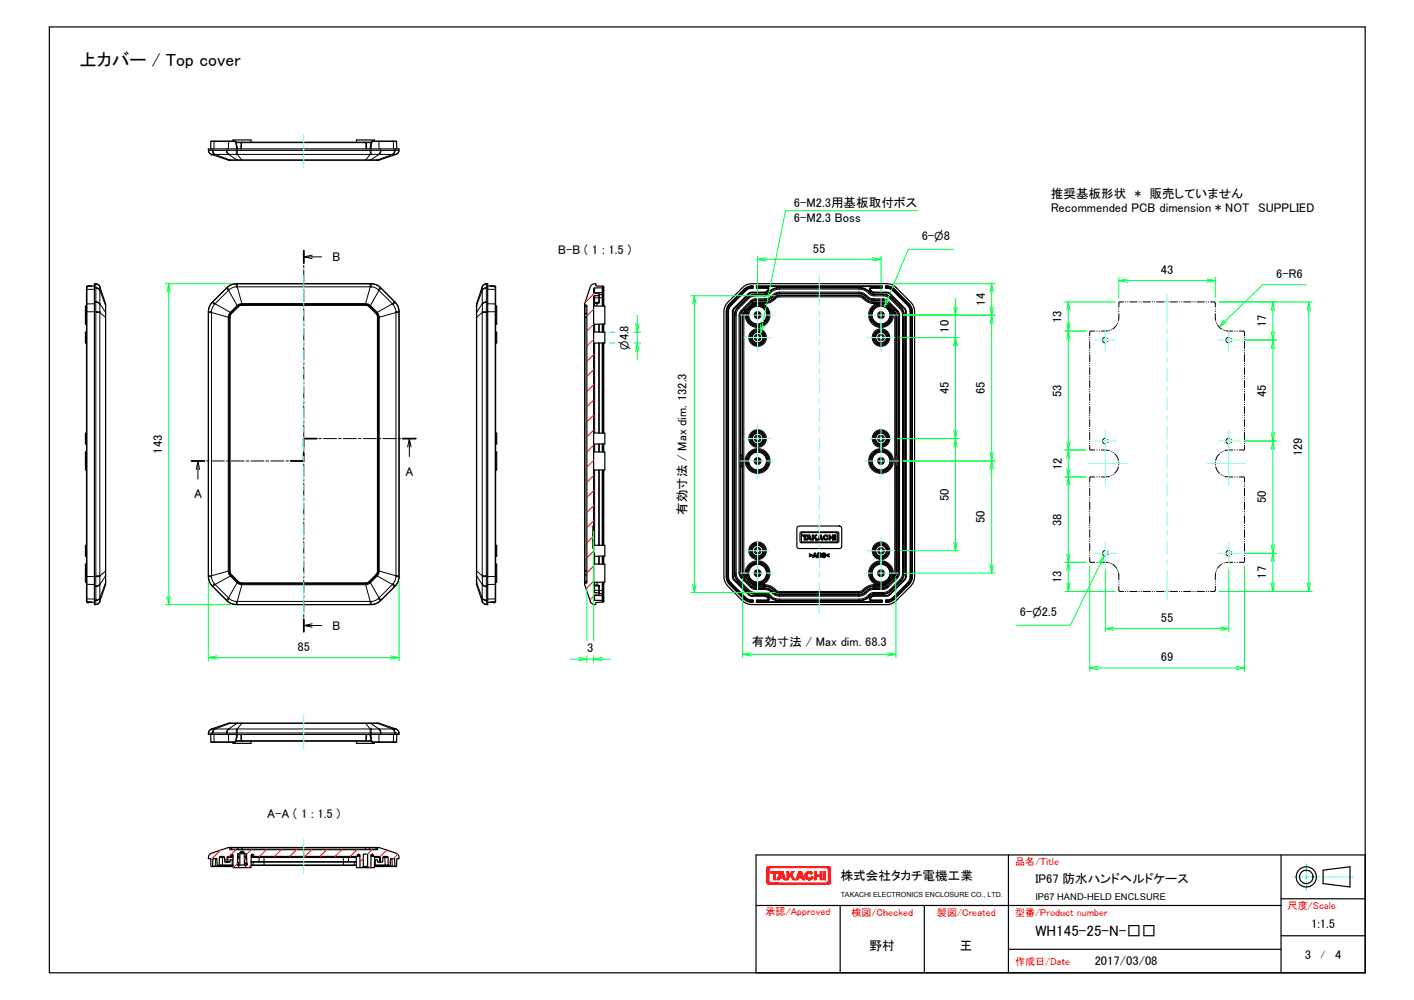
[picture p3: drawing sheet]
<svg xmlns="http://www.w3.org/2000/svg" width="420mm" height="297mm" viewBox="0 0 420 297" stroke-linecap="round" stroke-linejoin="round" font-family="sans-serif">
<defs><g id="words">
<text font-size="5.2" x="23.6" y="19.7">上カバー / Top cover</text>
<text font-size="4.5" x="307.6" y="278.1">WH145-25-N-□□</text>
<g font-size="3.7">
<text x="312.2" y="58.7">推奨基板形状　*　販売していません</text>
<text x="235.9" y="61.5">6-M2.3用基板取付ボス</text>
<text x="235.9" y="65.9">6-M2.3 Boss</text>
<text x="312.2" y="63.1">Recommended PCB dimension * NOT　SUPPLIED</text>
<text x="273.9" y="71.4">6-</text>
<text x="280.4" y="71.4">8</text>
<text x="98.8" y="77.6">B</text>
<text x="165.9" y="75.4">B-B ( 1 : 1.5 )</text>
<text x="241.6" y="75.1">55</text>
<text x="344.9" y="81.4">43</text>
<text x="379.2" y="82.6">6-R6</text>
<text x="292.7" y="90.8" transform="rotate(-90 292.7 90.8)">14</text>
<text x="315.5" y="95.9" transform="rotate(-90 315.5 95.9)">13</text>
<text x="186.8" y="101.1" transform="rotate(-90 186.8 101.1)">4.8</text>
<text x="281.9" y="98.8" transform="rotate(-90 281.9 98.8)">10</text>
<text x="376.2" y="97.2" transform="rotate(-90 376.2 97.2)">17</text>
<text x="281.9" y="117.1" transform="rotate(-90 281.9 117.1)">45</text>
<text x="292.7" y="117.1" transform="rotate(-90 292.7 117.1)">65</text>
<text x="315.5" y="117.9" transform="rotate(-90 315.5 117.9)">53</text>
<text x="376.2" y="117.9" transform="rotate(-90 376.2 117.9)">45</text>
<text x="48.1" y="134.7" transform="rotate(-90 48.1 134.7)">143</text>
<text x="386.9" y="135.5" transform="rotate(-90 386.9 135.5)">129</text>
<text x="120.4" y="141.4">A</text>
<text x="315.5" y="139.6" transform="rotate(-90 315.5 139.6)">12</text>
<text x="57.6" y="148">A</text>
<text x="281.9" y="148.8" transform="rotate(-90 281.9 148.8)">50</text>
<text x="376.2" y="149.5" transform="rotate(-90 376.2 149.5)">50</text>
<text x="204" y="152.9" transform="rotate(-90 204 152.9)">有効寸法 / Max dim. 132.3</text>
<text x="292.7" y="155.4" transform="rotate(-90 292.7 155.4)">50</text>
<text x="315.5" y="156.2" transform="rotate(-90 315.5 156.2)">38</text>
<text x="315.5" y="173.2" transform="rotate(-90 315.5 173.2)">13</text>
<text x="376.2" y="171.9" transform="rotate(-90 376.2 171.9)">17</text>
<text x="303" y="183.1">6-</text>
<text x="309.6" y="183.1">2.5</text>
<text x="344.9" y="184.7">55</text>
<text x="98.8" y="187.1">B</text>
<text x="88.4" y="193.3">85</text>
<text x="174.5" y="193.8">3</text>
<text x="223.4" y="192">有効寸法 / Max dim. 68.3</text>
<text x="344.9" y="196.4">69</text>
<text x="79.4" y="242.9">A-A ( 1 : 1.5 )</text>
<text x="249.8" y="261.3">株式会社タカチ電機工業</text>
<text x="307.6" y="262.3">IP67 防水ハンドヘルドケース</text>
<text x="389.6" y="275.8">1:1.5</text>
<text x="258.4" y="282.3">野村</text>
<text x="285.3" y="282.3">王</text>
<text x="325.3" y="286.7">2017/03/08</text>
<text x="387.7" y="284.8">3</text>
<text x="396.7" y="284.8">4</text>
</g>
<g font-size="3.3">
<text x="277.6" y="71.4">⌀</text>
<text x="306.8" y="183.1">⌀</text>
</g>
<text font-size="3.2" x="186.8" y="103.9" transform="rotate(-90 186.8 103.9)">⌀</text>
<g font-size="3" fill="#f00">
<text x="301.7" y="257">品名/Title</text>
<text x="227.5" y="271.9">承認/Approved</text>
<text x="253" y="272.1">検図/Checked</text>
<text x="278.4" y="272">製図/Created</text>
<text x="301.7" y="272">型番/Product number</text>
<text x="382.6" y="270">尺度/Scale</text>
<text x="301.7" y="286.6">作成日/Date</text>
</g>
<text font-size="3" x="392.4" y="284.5">/</text>
<text font-size="2.8" x="307.6" y="267.4">IP67 HAND-HELD ENCLSURE</text>
<text font-size="2.1" x="249.8" y="266.6">TAKACHI ELECTRONICS ENCLOSURE CO., LTD.</text>
</g></defs>
<g fill="none" stroke="#000" stroke-width=".36">
<path d="M14.7 8h390.9v281h-390.9zM61.9 44.2h56.6a1.26 1.26 0 0 1-.8 1.7l-5.1 1.7h-44.7l-5.3-1.8-.5-.6zM69.2 41.9v-.3h5.4v.6M70.1 42.2h1.9M70.6 44.2l-.7-2.3h-7.1l-.1 .1-.1 2.2M108.5 42.2h1.9M108.5 42.2h-36.5l-.3 .2-.1 1.8M108.5 42.2l.3 .2 .1 1.8M109.9 44.2l.7-2.3h6.2l1 .1 .1 2.2M111.3 41.9v-.3h-5.4v.6M25.7 98.7h-.3v3.2h.3M25.7 90.9h-.3v5.4h.3"/>
<path d="M27.2 85h-1.4l-.1 .2v93.5l1.5 .2M28.1 84.3l.9 .1 .6 .6 1.8 5.3v83.3l-1.7 5a1.24 1.24 0 0 1-1.6 .9zM28.1 84.9l-2 .1M67.4 85.4l1.1-.8 1.7-.3h40.5l1.3 .3 .8 .5 4.9 5 .5 .7 .4 1.8v78.7l-.2 1.3-.7 1.2-4.6 4.6-1.1 .8-1.7 .4h-40.5l-1.3-.4-1.1-.8-4.3-4.3-.8-1.1-.4-1.7v-78.7l.2-1.4 .7-1.1zM70.8 91.1l1.1-.4h36.7l1.1 .4 2.3 2.4 .2 .5v75.9l-.5 .8-2.4 2.3-.7 .2h-36.7l-.9-.3-2.5-2.6-.2-.7v-75.3l.3-1zM143.6 84.7l.6-.4h.7v95.2a1.32 1.32 0 0 1-1.6-.9l-1.7-5v-83.3zM144.9 84.9l.9 .1M145.8 85l1.5 .1v93.6M145.8 85h1M147.3 98.7h.3v3.2h-.3M147.3 90.9h.3v5.4h-.3M173.7 90.5v82.9"/>
<path d="M175.7 84.7l.7-.4h.6v.6l2.1 .2-.2 .4h-2.2l-.3 .4 .1 1.1 1.5 .2v.6l-1.4 .1-.2 .3v68.1h-.2v1.7h.2v.2h-.2v.9h.2v1h-.2v.9h.2v.2h-.2v1.7h.2l.1 1.4-.1 11.4 .3 .3 1.3 .1v.6l-1.5 .2-.1 1.1 .3 .3 2.4 .2-.2 .4h-1.9v.7l-.9-.1-.6-.6-1.8-5.3 .1-.3 .6-.1v-82.5l-.6-.1-.1-.3zM176.4 98.6l3.3 .1v3.2h-3.3M176.4 90.2l.3-.3 1.3-.2v.3h-.6v.9M176.4 90.9h3.3v5.4h-3.3M178 87.7v2M178 96.3v2.4M179 85l.4 .2v5.7M179.1 85.3v2.1M179.1 87.4v3.5M179.1 96.3v2.4M179.1 87.4l-1.1 .1M179.4 96.3v2.4"/>
<path d="M216.3 89.8l4.6-4.7 .8-.5 1.3-.3h40.5l1.3 .2 1.1 .6 4.7 4.7 .8 1 .4 1.8-.1 79.1-.3 1.3-.8 1.1-4.3 4.3-1.1 .8-1.7 .4h-40.5l-1.3-.4-1.1-.8-4.3-4.3-.8-1.1-.4-1.7v-78.7l.4-1.8zM221.1 85.9a2.54 2.54 0 0 1 2.7-.8l-.1 .5a2.88 2.88 0 0 0-2.1 .8l-4.6 4.6-.3 .6-.2 1v79l.5 1.3 4.6 4.6a3.1 3.1 0 0 0 2.2 .8v.6a3.1 3.1 0 0 1-2.7-1l-4.6-4.6-.6-1.2-.1-.8v-78.7l.1-.9 .6-1.1zM222.4 87.2l1-.4h4a.88 .88 0 0 0 .8-1.1l-3.3-.1-.1-.5h37.3v.5h-3.2l-.3 .2a.99 .99 0 0 0 1.1 1h3.8l.8 .2 4.5 4.6 .4 1v78.7l-.4 1-4.5 4.5-.8 .3h-4a.96 .96 0 0 0-.9 1l.2 .1h3.2l.1 .6-.1 .1h-37.1l-.1-.1 .1-.6h3.2l.2-.1a1.06 1.06 0 0 0-1.1-1h-3.8l-.8-.3-4.5-4.5-.5-1v-78.7l.3-.8zM222.5 91.5h.1M223 90.9v.1M223 90.9l-.5 .6M223.4 89.5h.1M223.4 89.5l.5 .5-2.4 2.4-.5-.5M263.1 85a2.84 2.84 0 0 1 2.7 .9l4.6 4.7 .7 1.5v79.2l-.1 .8-.6 1.2-4.6 4.6a2.53 2.53 0 0 1-2.7 .9l.1-.5a2.72 2.72 0 0 0 2.2-.8l4.3-4.4 .7-1.5 .1-79-.3-1-.5-.9-4.3-4.3a2.94 2.94 0 0 0-2.2-.8zM263.5 89.5l-.5 .5 2.4 2.4 .5-.5M263.5 89.5h.1M263.9 90.9h.1"/>
<path d="M263.9 90.9l.5 .6M264.4 91.5h.1M265.9 91.9h.1M178 101.9v26.8M179.1 101.9v26.8M179.4 101.9v26.8M25.7 128.7h-.3v3.2h.3M25.7 134.3h-.3v5.3h.3M147.3 128.7h.3v3.2h-.3M147.3 134.3h.3v5.3h-.3M176.4 128.6l3.3 .1v3.2h-3.3M176.4 134.2l3.3 .1v5.3h-3.3"/>
<path d="M178 131.9v2.3M178 139.6v22.4M179.1 131.9v2.4M179.1 139.6v22.4M179.4 131.9v2.4M179.4 139.6v22.4M220 138.6h.1M220 135.3h.1M220 135.3h.7v3.3h-.7M266.9 135.3h-.7v3.3h.7M266.9 138.6h.1M266.9 135.3h.1"/>
<path d="M176.2 158.9h.2M176.4 158.2v.7M176.4 156.3v1.7M176.4 158.9v.2M237 156.5l.5-.2h12.1l.5 .6-.1 5.7-.6 .3-12.3-.1-.3-.6v-5.3zM237.9 158.1l11-.1 .3 .4v2.5l-.4 .3h-10.8l-.3-.4zM238.2 158.3l10.3-.1 .3 .4v2.2l-.3 .2h-10.2l-.2-.4zM238.5 158.9h1.3v.3h-.5v1.2h-.3v-1.2h-.5zM240.1 158.9h.5l.5 1.5h-.3l-.1-.3h-.6l-.1 .3h-.4zM240.4 159.3l.1 .5h-.3zM241.4 158.9h.3v.6l.6-.6h.4l-.4 .5 .5 1h-.3l-.5-.7-.3 .3v.4h-.3zM243.5 158.9h.5l.5 1.5h-.4l-.1-.3h-.6l-.1 .3h-.3z"/>
<path d="M243.8 159.3l.1 .5h-.3zM244.9 159.1l.8-.2 .3 .3-.3 .2a.43 .43 0 0 0-.6 0 .43 .43 0 0 0 .1 .6 .43 .43 0 0 0 .6-.2l.3 .2a.77 .77 0 0 1-1.2 .3 .77 .77 0 0 1 0-1.2zM246.3 158.9h.3v.6h.8v-.6h.3v1.5h-.3v-.6h-.8v.6h-.3zM248 158.9h.3v1.5h-.3zM25.7 162h-.3v3.2h.3M25.7 167.6h-.3v5.3h.3M26.1 178.9h1.1M27.2 178.9h.9M145.8 178.9h-.9M146.8 178.9h-1M147.3 162h.3v3.2h-.3M147.3 178.7l-.3 .1"/>
<path d="M147.3 167.6h.3v5.3h-.3M147.3 178.7l-1.5 .2M176.2 160.4h.2M176.4 161.9l3.3 .1v3.2h-3.2M176.4 173.7l.2 .3 1.4 .2M176.4 160.4v.6M176.4 161.2v1.7M176.4 164.5v.3M176.4 164.2l.1 .1M176.4 160.1v.3M176.4 167.5l3.3 .1v5.3l-3.3 .1M176.5 165l-.1 .4"/>
<path d="M176.5 165.6h-.1M177.4 173v.8l.6 .1v.3M178 174.2v2M178 165.2v2.4M178 176.3l1.1 .2M179.1 172.9v3.6M179.1 176.5v2M179.1 165.2v2.4M179.4 172.9v5.8l-.4 .2M179.4 165.2v2.4M221 172l.5-.5 2.4 2.3-.5 .5M222.5 172.4h.1"/>
<path d="M222.5 172.4l.5 .5M223 172.9h.1M223.4 174.3h.1M240.5 164.5l.9 .5-.9 .4 .7-.5zM242 164.3h.3l.5 1.3h-.3l-.1-.3h-.5l-.1 .3h-.3zM242.1 164.5l.2 .6h-.4zM243 164.3l1 .1-.1 1.1-.9 .1zM243.2 164.5l.6 .2-.6 .1zM243.2 165h.5l.1 .3-.6 .1zM244.3 164.4l.2-.1a.52 .52 0 0 1 .8 .3l-.5-.1-.3 .1a.55 .55 0 0 1 .7 .3 .55 .55 0 0 1-.2 .7h-.5l-.3-.4 .6 .2 .3-.1-.2-.2a.49 .49 0 0 1-.6-.7zM245.5 164.9l.9-.4-.7 .4 .7 .5zM263.5 174.3h.1"/>
<path d="M263.9 172.9h.1M264.4 172.4h.1M264.4 172.4l-.5 .5M265.9 172l-.5-.5-2.4 2.3 .5 .5M265.9 172h.1M62.2 217l.7-.5 5-1.7h44.7l5.1 1.7a1.29 1.29 0 0 1 .8 1.6h-56.6zM62.6 218.1l.1 2.3 1 .1h6.2l.7-2.4M71.6 218.1l.1 1.9 .3 .2h36.5l.3-.2 .1-1.9M117.9 218.1l-.2 2.4h-7.1l-.7-2.4M70.1 220.2h1.9M74.6 220.2v.6h-5.4v-.3M105.9 220.2v.6h5.4v-.3"/>
<path d="M108.5 220.2h1.9M63 257.4h6.2M65 257.1h4.2M66.8 255.1v.9l.5 .1M67.5 255.4l-.2 .7M68.1 251.7h44.3M68.2 254.4h1M69.2 255.4h-.9v.7h-1M70.7 253.6h.6v3.3h-.9v-.3h.5v-.3h-.3v-1.2l.3-.2v-.6h-.3zM70.9 257.7h2M71.3 253.3h1.3M71.3 253.6h1.3"/>
<path d="M71.3 256.9h1.3M72.6 253.6l.6 .1-.2 1.2 .3 .2v1.2h-.3v.3h.5v.3h-.9zM74.6 256.1h31.3M74.6 257.1h31.3M74.6 254.4h1M75.6 254.4h14.6M90.2 252.4h-21.9l-.1-.6-.3-.1-5.3 1.9-.5 .5-.2 1h.7l.1 2.2 .4 .1 .2-2.3h1.1l.1 1.8 .5 .2 .3-2.6 1.2-.1 .4 .9 .6 .1 .1-.9 .9-.3a.36 .36 0 0 1 .3-.4 .36 .36 0 0 1 .4 .2v3.7h1.7v-.8h-.3v-3.3h.7v-.3l.3-.4h.7l.3 .4v.3h.7v3.3h-.4v.8h1.7l.1-3.7a.4 .4 0 0 1 .5-.2 .4 .4 0 0 1 .2 .5l.2 .1M90.2 252.4h22l.1-.6 .3-.1 5.3 1.9 .5 .5 .2 1h-.7l-.1 2.2-.4 .1-.1-2.3h-1.2l-.1 1.8-.5 .2-.3-2.6h-1.3l-.2 1.4-.5 .2-.3-1.6-1.7-.1-.3-.4a.33 .33 0 0 0-.3-.3 .33 .33 0 0 0-.4 .3v3.7h-.6l-.4-.3v-3.7h-1.2v3.7l-.4 .3h-.6l-.1-3.7a.4 .4 0 0 0-.5-.2 .4 .4 0 0 0-.2 .5l-16 .1zM105.8 254.4l.1 3.3h1.1M105.9 254.4h1M107.6 257.7h2M108 257.4h1.2"/>
<path d="M110.2 254.4h1M111.3 257.4h6.2M111.3 257.1h4.2M111.3 255.4h.9l.1 .7h.9M111.3 254.4v3.3h-1.1M299.6 254v35M380.7 254v35M393.1 258.5l8-1v6l-8-1zM405.6 254h-180.9v35h180.9M224.7 269h156M249.6 269v20M274.6 269v20"/>
<path d="M380.7 278h24.9M380.7 267h24.9M299.6 282h81.1"/>
<circle cx="225.1" cy="93.6" r=".33"/>
<circle cx="225.1" cy="93.6" r=".68"/>
<circle cx="225.1" cy="93.6" r="2.67"/>
<circle cx="225.1" cy="93.6" r=".67"/>
<circle cx="225.1" cy="93.6" r="1.01"/>
<circle cx="261.8" cy="93.6" r=".33"/>
<circle cx="261.8" cy="93.6" r=".67"/>
<circle cx="261.8" cy="93.6" r="1.01"/>
<circle cx="261.8" cy="93.6" r="2.66"/>
<circle cx="225.1" cy="100.3" r=".96"/>
<circle cx="225.1" cy="100.3" r="1.6"/>
<circle cx="225.1" cy="100.3" r=".64"/>
<circle cx="261.8" cy="100.3" r=".97"/>
<circle cx="261.8" cy="100.3" r="1.6"/>
<circle cx="261.8" cy="100.3" r=".63"/>
<circle cx="225.1" cy="130.3" r="1.6"/>
<circle cx="225.1" cy="130.3" r=".96"/>
<circle cx="225.1" cy="136.9" r=".33"/>
<circle cx="225.1" cy="136.9" r=".68"/>
<circle cx="225.1" cy="136.9" r="2.67"/>
<circle cx="225.1" cy="130.3" r=".64"/>
<circle cx="225.1" cy="136.9" r="1.01"/>
<circle cx="261.8" cy="136.9" r=".33"/>
<circle cx="261.8" cy="136.9" r=".68"/>
<circle cx="261.8" cy="130.3" r=".97"/>
<circle cx="261.8" cy="130.3" r="1.59"/>
<circle cx="261.8" cy="136.9" r=".66"/>
<circle cx="261.8" cy="136.9" r="1.01"/>
<circle cx="261.8" cy="136.9" r="2.66"/>
<circle cx="261.8" cy="130.3" r=".63"/>
<circle cx="225.1" cy="170.3" r="2.66"/>
<circle cx="225.1" cy="163.6" r=".96"/>
<circle cx="225.1" cy="170.3" r=".34"/>
<circle cx="225.1" cy="163.6" r="1.61"/>
<circle cx="225.1" cy="170.3" r="1"/>
<circle cx="225.1" cy="163.6" r=".64"/>
<circle cx="225.1" cy="170.3" r=".67"/>
<circle cx="261.8" cy="170.3" r=".34"/>
<circle cx="261.8" cy="170.3" r="1"/>
<circle cx="261.8" cy="170.3" r="2.65"/>
<circle cx="261.8" cy="163.6" r=".97"/>
<circle cx="261.8" cy="170.3" r=".67"/>
<circle cx="261.8" cy="163.6" r="1.6"/>
<circle cx="261.8" cy="163.6" r=".63"/>
<circle cx="388.2" cy="260.5" r="2"/>
<circle cx="388.2" cy="260.5" r="3"/>
</g>
<g fill="none" stroke="#000" stroke-width=".3">
<path d="M62.7 42h.9M62.9 45.9h.8M62.9 45.9h.1M62.9 45.9a1.09 1.09 0 0 1-.9-1.2h.1a.8 .8 0 0 1 1.2 .7l.4 .5M63.1 44.2v.5h4.2l.4 1.1 2.8 1.7 1.4 .1M63.3 44.7l.2 .7 .4 .5 4.5 1.6 2.2 .1M63.6 42h4.3M63.6 42v2.2M63.7 41.9l-.1 .1M63.7 45.9h4.4M67.4 44.2l-.1 .5M67.8 47.5l.8 .1"/>
<path d="M67.9 42h1.9M67.9 42v2.2M68 41.9l-.1 .1M68.1 45.9l-.5-.5-.2-.7h2.8v1.2M68.1 45.9h2.1M69.8 42l.2 .2M69.8 41.9v.1M70 42.2l.2 1.1M70.1 42.2h-.1M70.2 42.4v.4M70.2 45.9h40.1M70.2 42.2l1.5 .2"/>
<path d="M70.2 43.3v1.4h39.8v1.2l-1.4 1.6h1.5l-.2 .1M70.2 43.3l.3 .9M70.4 43.3h-.2M70.5 44.7v1.2l1.4 1.6 36.7 .1M71.8 42.6l-.1 1.6M72 42.4l-.4 .2M72 42.2l36.5 .2M108.5 42.2l.2 .4M108.8 42.4h1.5v.4M108.8 42.6v1.6M110.1 43.3l.2 1.4h-.3M110.3 42.2l.1 .2"/>
<path d="M110.3 45.9v-1.2h2.8l-.2 .7-.5 .5M110.3 45.9h2.1M110.4 42.2h.1M110.5 42.2l-.5 2M110.7 42l-.2 .2M110.7 41.9v.1M110.7 42h1.9M112.4 45.9h4.4M112.5 41.9l.1 .1M112.6 42v2.2M112.6 42h4.3M112.7 47.5l-.8 .1"/>
<path d="M113.1 44.2v.5h4.1v.2l-.6 1-4.5 1.6h-2l2.7-1.7 .5-1.1M116.8 41.9l.1 .1M116.8 45.9l.4-.5a.84 .84 0 0 1 1.3-.7 1.09 1.09 0 0 1-.9 1.2M116.8 45.9h.8M116.9 42h.9M116.9 42l.1 2.2M117.4 44.2v.5h-.2M117.6 45.9h.1M90.3 74.4v3.8M90.3 78.8v.7M90.3 76.3h5.3M92.7 75.8l-2.4 .5 2.4 .5"/>
<path d="M25.7 92.6h.1M25.8 90.3l-.1 .1M25.8 90.3v2.3M25.8 86l-.1 .1M25.8 85.1l-.1 .1M25.8 85.1v.9M25.8 86v4.3M25.8 92.6v78.7M25.8 92.6h2.3M26 85h.1M26.4 85h.1M27.2 85l-1.4 .1"/>
<path d="M28.1 89.8h.4v-4.2h.2l1 .7 1.7 4.4v-.5M28.1 85.9l-2.3 .1M28.1 92.6h.4v.2M28.1 90.2l-2.3 .1M28.1 85.4l.4 .2M28.5 89.6l1.1 .5 1.8 2.7v-2.1v.2M29.7 90.4v2.2M29.7 85.2v.9M29.7 90.4l-.5-.4-.7-.2v2.8h1.2M29.7 85.2a.91 .91 0 0 0-1.2-.7 .93 .93 0 0 0 .9 1.2l.3 .4M29.7 85.2h.1M29.7 86.1v4.3"/>
<path d="M29.7 92.6v78.7M31.4 94.2l-1.7-1.4h-1.2v78.5h-2.7M31.4 94.2v75.4M31.4 92.9v-.1v1.4M61.9 92.6v.2M62.9 92.6v78.7M63.3 89.6l.6 .6M63.7 90.4l-.6 1-.2 1.2M63.7 90.4l-.6-.6a3.1 3.1 0 0 0-1 2.8h.8M63.9 90.2l4.5 2.6 2.1-2.1 .1 .2M63.9 90.2l-.2 .2M67.4 85.4l-.1 .2"/>
<path d="M67.9 86.3l2.6 4.4 1-.5h.4v.2M67.9 86.3l-4 3.9M67.9 86.3l-.6-.7-4.2 4.2M68 94.2h-.2v75.4l-4.9 1.4h-1M68 94.2v75.4M68.1 86.1l-.2 .2M68.3 94.3h.1M68.3 94.3l-.2 75.3M68.3 94.3v75.3M68.6 92.9l-.4 .6-.2 .7M68.6 92.9l-.2-.1-.3 .5-.3 .9-4.9-1.4h-1v78.5M68.7 93.1h.1"/>
<path d="M68.7 93.1l-.4 1.2M68.7 93.1l-.2 .1-.4 1.1M70.2 85.2l-1.1 .2-1 .7M70.2 85.2v-.8a2.98 2.98 0 0 0-2.8 1.1l.7 .6M70.2 84.3h39.8v.9M70.5 85.2l1.4 5h36.7v.2M70.5 85.2h-.3M70.5 84.3v.9M70.5 85.2h39.5M70.6 90.9l-2 2M70.7 91.1h.1M70.7 91.1l-2 1.9"/>
<path d="M70.7 91.1l-2 2M71.9 90.4l-1.3 .5M71.9 90.4h36.7M71.9 90.6v.1M71.9 90.6h36.7M71.9 90.5l36.7 .1M71.9 90.6l-1.2 .5M71.9 90.6a.82 .82 0 0 0-1.3 .4M90.3 80.2v3.7M90.3 84.6v.7M90.3 86v3.7M90.3 90.3v.8"/>
<path d="M90.3 91.7v3.8M90.3 96.1v.7M90.3 97.5v3.7M108.6 90.6v.1M108.6 90.5a.86 .86 0 0 1 1.2 .6M108.6 90.6l1.2 .5M108.6 90.4l1.3 .5M109.8 91.1l1.9 2M109.8 91.1h-.1M109.9 91l2 2-.2 .1M109.9 90.9l2 2M110 85.2l-1.4 5 1 .2 .5 .3-.2 .2"/>
<path d="M110 85.2h.3M110.3 84.3h-.3M110.3 85.2l1.1 .2 1 .7M110.3 85.2v-.8a2.93 2.93 0 0 1 2.8 1.1l-.7 .6M111.7 93.1l.5 1.2M111.7 93.1h.1M111.9 93a.84 .84 0 0 1 .3 1.3M111.9 92.9l.2-.1 .4 .7 .2 .7h-.2M111.9 92.9l.6 1.3M112.2 94.3h.1M112.2 94.3v75.3M112.4 94.3l-.2 75.3"/>
<path d="M112.4 86.1l.2 .2M112.5 94.2v75.4M112.6 86.3l-2.5 4.4 2 2.1 4.5-2.6M112.6 86.3l4 3.9M113.1 85.4l4.1 4.2-.6 .6M113.3 85.6l-.7 .7M116.6 90.2l.2 .2M116.8 90.4l.5-.5a2.66 2.66 0 0 1 1.1 2.7h-.8M116.8 90.4l.7 1.3 .1 .9M117.2 89.6l.2 .2M117.6 92.6l.1 .2-5 1.4v75.4h-.2M118.5 92.6v78.4h-.8v-78.2h.8"/>
<path d="M118.5 92.6h.1M141.6 92.9v-.1v1.4M141.6 90.2v.7M143.3 92.6v.2l-1.7 1.4v75.4M143.3 85.2v.9M143.3 90.4v2.2M143.3 85.2a.94 .94 0 0 1 1.2-.7v1l-.7 .1-.5 .5M143.3 90.4l.5-.4 .7-.2v2.8h-1.2M143.3 85.2h.1M143.3 86.1v4.3M144.5 89.6v.2h.4M144.9 85.4l-.4 .1v4.1l-1.1 .5-1.8 2.7v-2.1l1.7-4.4 .5-.5 .7-.2"/>
<path d="M144.9 92.6h-.4v78.4h-1.2v-78.2h1.2M144.9 90.2l2.2 .1M144.9 92.6h2.2M144.9 85.9l2.2 .1M145.8 85h1.2M146.6 85h.1M147 85h.1M147 85l.1 .1M147.1 85.1l.2 .1M147.1 86l.2 .1M147.1 85.1v.9M147.1 90.3l.2 .1"/>
<path d="M147.1 92.6h.2M147.1 90.3v2.3M147.1 86v4.3M147.1 92.6v78.7M173.7 94.3h.1M173.7 93l.1 .1M173.7 91l.1 .1M173.8 94.3h.6M173.8 93.1h.6M173.8 91.1h.6M173.8 93.1v1.2M173.8 90.6v.5"/>
<path d="M173.8 91.1v2M173.8 94.3v75.3M176.4 90.1v.1l.3-.1v.8M176.4 90.7l.2 .2M176.4 90.3l.2 .6M176.7 87.9v2.2h.7M176.7 96.3v2.3M176.7 85.5v1.6M177.9 87.8v2.2M177.9 96.3v2.3M178.9 85.5v1.4M178.9 86.9v4"/>
<path d="M178.9 86.9l-2.4 .1M178.9 96.3v2.4M179.1 85.4v.1M179.1 85.1v.3h.3l-.1 .2M179.1 85.5h.1M179.1 86.3h.2M179.1 88.3l-2.4 .2-.3 .2M179.1 86.8l-.2 .1M179.1 85.5l.2 .1M179.1 85l.3 .2M179.3 85.6v.7M179.3 86.3v4.6"/>
<path d="M179.3 96.3v2.4M179.4 86.2l-.1 .1M179.4 90.6l-.3 .1M215.8 92.6h.1M215.9 92.6v78.7M216 92.6l-.1 78.7M216.4 92.6l-.2 78.7M216.4 92.6v78.7M216.4 92.6h.1M216.8 90.2v.1M216.8 90.3a3.2 3.2 0 0 0-.9 2.3M216.9 90.4a3.1 3.1 0 0 0-.9 2.2h-.1"/>
<path d="M217.2 90.7l-.7 .8-.3 1.1M217.2 90.7l-.6 .8-.2 1.1M217.2 90.7h.1M217.9 92.6l-.3 78.7M217.9 92.6v78.7M218.1 91.6h.1M218.2 93.6v76.6M218.2 91.7l-.3 .1-.3 .8M218.2 91.7l-.3 .9M218.4 93.6h.3M218.4 93.6v76.6h-.2M218.4 93.6l-.1 76.6 .3 1.3 .7 1.1"/>
<path d="M218.4 93.6l.2-1.2 .5-.7 3.4-3.5 1.5-.6 3.2-.1a3.8 3.8 0 0 0 2.3-1.4l2.1-.6h23.6a5.2 5.2 0 0 1 3.7 1.8l.8 .2 3.2 .1 1.5 .6 3.4 3.5 .7 1.5v77M218.7 93.6v76.6M219.2 91.2l.1 .1a3.7 3.7 0 0 0-1 2.3h-.1M219.2 91.2l-.8 1.1-.2 1.3M219.6 91.6l-.7 .9-.2 1.1M219.6 93.6v76.6M219.9 93.6h.1M219.9 93.6v76.6M220.2 92.2l-.6 1.4M220.4 92.5l-.5 1.1h-.3M220.4 92.5h.1M220.5 93.6h.2"/>
<path d="M220.5 93.6v41.7M220.5 92.6l-.4 1M220.5 92.6a.79 .79 0 0 0-.5 1M220.7 93.6v41.7M220.7 93.6h.1M220.7 93.6h.3M220.7 93.6v76.6l.2 .7M220.8 92.9l-.3 .7M220.9 93l-.2 .6M220.9 93h.1M220.9 93l.3 .2M221 93.6v76.6"/>
<path d="M221.1 91.9l-.7 .6M221.1 85.9v.1M221.1 86l-4.3 4.3M221.1 92l-.6 .6M221.2 93.2l-.2 .4M221.2 86.1l-4.4 4.2M221.4 92.3l-.5 .7M221.5 86.3l-4.4 4.3M221.5 86.3l-4.3 4.4M221.5 86.3l.1 .1M222.1 88.3l.1 .1M222.1 88.3l-2.9 2.9"/>
<path d="M222.2 88.4l-2.9 2.9 .3 .3M222.2 88.4l.3 .3M222.5 91.5l-1 1.4 .3 .1M222.5 88.7l-2.9 2.9M222.5 91.5l-1.6 1.5M222.5 91.5l-.7 1.5M222.6 87.4l-.1-.1-4.4 4.3M222.6 87.4l-4.4 4.3M223 85.1l-1 .3-.9 .6M223 85.1l.3 .1v.2h.3l-.2 .2M223 85.6l-1.5 .7M223 85.6a.73 .73 0 0 0-1.1 .2l-.5 .4"/>
<path d="M223.1 89.3l.2 .3M223.1 89.3l-2.9 2.9M223.1 85l.5 .1M223.1 85l-.1 .1M223.2 85.5v-.1a1.54 1.54 0 0 0-2 .7l-.1-.1M223.2 85.5l-.2 .1M223.2 85.5l.2 .1M223.3 89.6l-2.9 2.9-.2-.3M223.3 89.6h.1M223.3 89.6a.82 .82 0 0 1 1.2-.3l-1 .3M223.3 89.6l.9-.5h3a4.2 4.2 0 0 0 3-1.6l1.4-.4h23.6a3.5 3.5 0 0 1 2.7 1.4l1.4 .6h3.4l.9 .5M223.4 86.9l3.8 .1"/>
<path d="M223.4 87l-.3-.1-.7 .3M223.4 87l-.8 .4M223.4 85l.4 .1M223.4 85.6h.2M223.4 85h-.3M223.4 84.9v.1M223.4 85.6h.1M223.4 86.8v.1M223.4 87h3.8M223.5 89.8l-.2-.2-2.3 2.3M223.6 85.4l.2 .1M223.6 89.7l-2.4 2.4"/>
<path d="M223.6 84.9l-.2 .1M223.8 90.1h.1M223.8 90.1l-.8 .8M223.9 90l.6-.2h2.7a4.8 4.8 0 0 0 3.5-1.7l.9-.3h23.6l1 .3a5.1 5.1 0 0 0 3.5 1.7h2.7l.6 .2M224 90.4l-1 .6M224 90.4v-.2l-1 .7M224.5 89.7h2.7M224.5 89.7l-.7 .4h.7M224.5 88.8h2.7M224.5 90.1v.2M224.5 89.7l-.7 .2M224.5 88.8v.3l2.7 .2"/>
<path d="M224.5 88.8h-.7l-.7 .5M224.5 89.3h2.7M224.5 90.1l2 .1M224.5 87.9l-1.1 .2-.9 .6M224.5 87.4v.1M224.5 87.9h2.7M224.5 87.5h2.7M224.5 87.5l-.9 .1-1.4 .8M224.5 87.5v.4M224.5 87.5h.1M224.5 87.4h2.7M224.5 87.4l-1.4 .2-1 .7"/>
<path d="M224.5 90.3l1.9 .2M224.5 90.3l-.5 .1M224.8 85.1h.4M224.8 85.4l.4 .1M224.8 85.4v.1M224.9 84.9l-.1 .5M225 85.5l-.1 .1M225 85l.2 .1M225.2 85.4l2.9 .1-.1 .1M225.2 85.4h-.4M225.2 85l36.5 .1M225.2 85.1h36.5"/>
<path d="M225.2 85.4h2.9M225.2 85.1v.3M226.4 90.5a3.4 3.4 0 0 1 1.9 4.2 3.4 3.4 0 0 1-4 2.2 3.4 3.4 0 0 1-2.5-3.9M226.5 90.2a3.7 3.7 0 0 1 2.1 4.6 3.7 3.7 0 0 1-4.4 2.4 3.7 3.7 0 0 1-2.7-4.3l-.3 .3M226.5 90.2l-.1 .3M226.5 90.2h.7M227.2 89.7v.5M227.2 86.8v.1M227.2 87.4v.1M227.2 87.5v.4M227.2 87.5h.1M228.1 86.6l-.9 .3"/>
<path d="M228.1 86.6l-.9 .4M228.1 85.4v.1a.32 .32 0 0 1 .4 .3 .32 .32 0 0 1-.3 .4M228.1 85.4a.49 .49 0 0 1 .5 .3 .49 .49 0 0 1-.1 .5M228.3 86.8l.1 .1M228.3 86.8l-1.1 .6M228.4 86.9l-1.2 .6M228.4 86.9l.3 .3M228.5 86.2l-.6 .3M228.5 86.2l-.4 .4M228.7 87.2l-.5 .4-1 .3M229.4 87.8l-1 .7-1.2 .3M229.8 88.1l-1.4 .9-1.2 .3"/>
<path d="M229.8 88.1l-.1-.1a2.73 2.73 0 0 1-2.5 1v-.2M230.1 88.4l.1 .1M230.1 88.4l-1.6 1-1.3 .3M230.2 88.5h.1M230.2 88.5l.3 .2M230.2 88.5l-.7 .7-1.4 .5-3.6 .2v.2M230.5 88.7a4.3 4.3 0 0 1-3.3 1.5M231.6 87.3h23.6M231.6 87.1l23.6 .2M231.6 87.3l-1 .2-.8 .6M231.6 87.7v.2M231.6 87.7l-1 .2-.5 .5"/>
<path d="M231.6 87.3a1.5 1.5 0 0 0-1.9 .7l-.3-.2M231.6 86.8v.3M231.6 86.8l-1.2 .2-1 .8M231.6 88.2h23.6M231.6 88.2l-1.1 .5M231.6 87.7h23.6M231.6 86.8h23.6M231.6 87.9v.3M231.6 85.3v.2M231.6 85.5h23.6M231.6 87.1h.1M231.6 85.5a4.4 4.4 0 0 0-3.2 1.4"/>
<path d="M231.6 87.9h23.6M231.6 85.9l-1.3 .2-1.6 1.1M231.6 87.9l-.9 .2-.5 .4M231.6 85.5v.4M231.6 85.9h23.6M231.6 85.5h.1M231.6 85.3a4.4 4.4 0 0 0-3.3 1.5M231.6 85.3h23.6M255.2 87.3l1.1 .2 .8 .6M255.2 87.1l1.1 .3 .7 .4 .1 .3M255.2 86.8l1.3 .2 1 .8M255.2 87.7l1.1 .2 .5 .5"/>
<path d="M255.2 88.2l1.3 .5M255.2 87.9v.3M255.2 87.7v.2M255.2 86.8v.3M255.2 87.9l1 .2 .5 .4M255.2 85.3v.2M255.2 85.5a4.3 4.3 0 0 1 3.3 1.4M255.2 87.1h.1M255.2 85.9l1.4 .2 1.6 1.1M255.2 85.5v.4M255.2 85.5h.1M255.2 85.3a4.3 4.3 0 0 1 3.4 1.5"/>
<path d="M256.5 88.7a4.2 4.2 0 0 0 3.2 1.5M256.7 88.5l-.2 .2M256.7 88.5a3.1 3.1 0 0 0 3 1.2M256.7 88.5h.1M256.8 88.4l1.6 1 1.3 .3M256.8 88.4l-.1 .1M257.1 88.1l1 .8 1.6 .4M257.5 87.8l1 .7 1.2 .3M257.5 87.8l-.2 .2a4 4 0 0 0 2.4 1.3M258.2 87.2l.8 .6 .7 .1M258.4 86.2l.4 .4M258.5 86.9l1.2 .6"/>
<path d="M258.5 86.9l-.3 .3M258.6 86.8l-.1 .1M258.6 86.8l1.1 .6M258.7 86.2l-.2-.1 .3 .5M258.8 85.4l2.9 .1M258.8 85.4h2.9M258.8 85.4a.49 .49 0 0 0-.5 .3 .49 .49 0 0 0 .1 .5M258.8 86.6l.9 .4M258.9 85.6a.33 .33 0 0 0-.4 .1 .33 .33 0 0 0 0 .4l-.1 .1M259 86.5l.7 .5M259.7 89.3h2.7M259.7 88.8h2.7"/>
<path d="M259.7 88.8v.3l2.7 .2M259.7 86.8v.1M259.7 90.2h.7M259.7 89.7h2.7M259.7 86.9l3.8 .1M259.7 87.4v.1M259.7 87h3.8M259.7 87.5v.4M259.7 87.5h2.7M259.7 87.5h.1M259.7 87.9h2.7M259.7 87.4h2.7"/>
<path d="M260.4 90.2a3.7 3.7 0 0 0-2.1 4.6 3.7 3.7 0 0 0 4.4 2.4 3.7 3.7 0 0 0 2.7-4.3M260.4 90.2l.1 .3M260.5 90.5a3.4 3.4 0 0 0-1.9 4.2 3.4 3.4 0 0 0 4 2.2 3.4 3.4 0 0 0 2.5-3.9M261.7 85.4l.2 .1M261.7 85.4h.4M261.7 85l.4 .1v.3M261.7 85.1v.3M262 84.9l-.1 .1M262.1 85.4v.1M262.1 85.4l-.1 .2M262.1 85.1h-.4M262.4 90.3l.5 .1"/>
<path d="M262.4 90.3l-1.9 .2M262.4 90.1v-.2l.7 .2M262.4 90.1v.2M262.4 90.1l-2 .1M262.4 88.8v.3l1.2 .5M262.4 90.1h.7l.8 .8M262.4 88.8l1.5 .5M262.4 89.3l1 .3M262.4 87.5v.4M262.4 87.4v.1M262.4 87.9l1.1 .2 1 .6M262.4 87.5l1.3 .2 1 .7"/>
<path d="M262.4 87.5h.1M262.4 87.4l1.3 .2 1.1 .7M262.9 90.4l1 .6M262.9 90.4v-.2l1 .7M263.1 89.9l-.7-.2v.2h-2.7v.3M263.1 85.1h.2M263.1 85.5l.4 .1M263.2 84.9l.3 .1M263.3 89.7l2.4 2.4M263.3 85.4l.4 .1M263.5 85l-.2 .1 .6 .5M263.5 85h.2"/>
<path d="M263.5 85.6h-.3M263.5 87l.9 .4M263.5 85.6h.1M263.5 86.8v.1M263.5 84.9v.1M263.5 86.9l.7 .2 .2 .3M263.6 89.6h.1M263.6 89.6l2.8 3-.6-.6M263.6 89.6l-.2 .2M263.6 89.6l2.9 2.9 .5 1.1M263.7 85.5l-.2 .1M263.7 85.5l.2 .1"/>
<path d="M263.7 85l.2 .1M263.7 85l-.1 .2h.3v.2l1.2 .5 .3 .4M263.9 89.3l2.8 2.9M263.9 89.3l-.3 .3M263.9 85.6l1.5 .7M263.9 85.1l1.8 1M263.9 85.1l1 .3 .9 .6M264.4 87.4l4.3 4.3M264.4 91.5l.7 1.5M264.5 91.5l.9 1.4M264.5 91.5l1.4 1.5M264.5 88.7l2.8 2.9"/>
<path d="M264.5 87.2l4.3 4.4-.1 .1M264.7 88.4l-.2 .3M264.7 88.4l2.9 2.9M264.8 88.3l-.1 .1M264.8 88.3l2.9 2.9M265.4 92.4l.6 .6 .2 .6M265.4 92.9l-.3 .1M265.4 92.9l.3 .3M265.4 86.3v.1M265.4 86.3l4.3 4.4M265.5 92.3l.6 .6M265.5 86.2l4.2 4.5"/>
<path d="M265.7 93.2l.2 .4M265.8 86l4.3 4.3M265.8 86l-.1 .1 4.3 4.3M265.8 85.9v.1M265.9 93.6v76.6M265.9 93.6h.3M265.9 93l-.2 .2M265.9 93l.3 .6v76.6M266.1 92.9l-.2 .1M266.1 92.9l.3 .7M266.2 93.6h.1M266.2 93.6l.2 41.7"/>
<path d="M266.2 93.6v41.7M266.4 92.6l.4 1M266.4 92.5a.78 .78 0 0 1 .4 1.1M266.5 92.5h-.1M266.7 92.2l.6 1.4M266.7 92.2l-.2 .3M266.8 93.6v41.7M267 93.6l-.1 76.6-.1-31.6M267 93.6h.3M267 93.6v76.6l-.2 .8-.4 .3M267.3 93.6v76.6M267.3 91.6l.6 .9 .3 1.1"/>
<path d="M267.6 91.3l-.3 .3M267.6 91.3l.7 1.1 .3 1.2M267.7 91.2l.7 1.1 .3 1.3M267.7 91.2l-.1 .1M268.2 93.6v76.6M268.6 93.6h-.4M268.6 93.6h.1M268.6 93.6v76.6M268.7 91.7l.4 .9M268.7 93.6v76.6M268.8 91.6l.4 .7-.1 .3M269.1 92.6v78.7"/>
<path d="M269.2 92.6l-.1 78.7M269.7 90.7h.1M269.7 90.7l.6 .8 .2 1.1M269.8 90.6a2.07 2.07 0 0 1 .7 2M270.1 90.3l-.1 .1a3.2 3.2 0 0 1 .9 2.2M270.1 90.3a3.3 3.3 0 0 1 .9 2.3M270.1 90.2v.1M270.5 92.6h.1M270.5 92.6v78.7M270.6 92.6l-.1 78.7M271 92.6l-.1 78.7M271 92.6h.1"/>
<path d="M271 92.6v78.7M323.8 98.5v1.2M325.3 98.3l-1.4 .1M325.9 98.3h.1M326.6 98.3h.1M329.3 98.3h-2M329.8 98.1h-.1M330.3 97.9l-.1 .1M331.8 96.5l-1.2 1.2M332.1 96.1h-.1M332.3 95.6l-.1 .1M332.5 93.2l-.2 2"/>
<path d="M332.5 91.8v.1M332.5 92.5v.1M332.5 89.9v1.3M333.9 89.7h-1.3M334.4 89.7h.1M335.1 89.7h.1M335.7 89.7h2.2M338.4 89.7h.1M339.1 89.7h.1M339.7 89.7h2.2M342.4 89.7h.1M343.1 89.7h.1"/>
<path d="M343.7 89.7h2.2M346.4 89.7h.1M347.1 89.7h.1M347.7 89.7h2.2M350.4 89.7h.1M351.1 89.7h.1M351.7 89.7h2.2M354.4 89.7h.1M355.1 89.7h.1M355.7 89.7h2.2M358.4 89.7h.1M359.1 89.7h.1"/>
<path d="M359.7 89.7h1.3M361 89.9l.1 1.3M361.1 93.2l.1 2M361.1 91.8v.1M361.1 92.5v.1M361.3 95.6l.1 .1M361.5 96.1h.1M361.8 96.5l1.2 1.2M363.3 97.9l.1 .1M363.8 98.1h.1M364.3 98.3h2M366.9 98.3h.1"/>
<path d="M367.6 98.3h.1M368.3 98.3l1.3 .1M369.7 98.5l.1 1.2M90.3 101.9v.7M90.3 103.3v3.7M90.3 107.6v.8M90.3 109v3.8M90.3 113.4v.8M90.3 114.7v3.8M90.3 119.1v.8M176.7 101.9v26.7M177.9 101.9v26.8"/>
<path d="M178.9 101.9v26.8M179.3 101.9v26.8M323.8 100.2v.2M323.8 100.9v.1M323.8 101.5v2.1M323.8 104.1v.1M323.8 104.7v.1M323.8 105.3v2.1M323.8 108v.1M323.8 108.6h.1M323.8 109.2v2.1M323.8 111.8v.1"/>
<path d="M323.8 112.4v.1M323.8 113.1v2M323.8 115.7h.1M323.8 116.3v.1M323.8 116.9v2.1M323.8 119.5v.1M328.6 100.2a.83 .83 0 0 0-1 .8 .83 .83 0 0 0 1 .9M329.2 100.6v.1M329.2 101.4v.1M365.2 100.2a.83 .83 0 0 0-.9 .8 .83 .83 0 0 0 .9 .9M365.8 100.6l.1 .1M365.9 101.4l-.1 .1"/>
<path d="M369.8 100.2v.2M369.8 100.9v.1M369.8 101.5v2.1M369.8 104.1v.1M369.8 104.7v.1M369.8 105.3v2.1M369.8 108v.1M369.8 108.6h.1M369.8 109.2v2.1M369.8 111.8v.1M369.8 112.4v.1M369.8 113.1v2"/>
<path d="M369.8 115.7h.1M369.8 116.3v.1M369.8 116.9v2.1M369.8 119.5v.1M56.9 136.9h3.9M58.3 139.4l.5-2.5 .5 2.5M58.8 136.9v5.4M61.4 136.9h.7M62.8 136.9h3.9M67.3 136.9h.7M68.7 136.9h3.8M73.2 136.9h.7"/>
<path d="M74.6 136.9h3.9M79.1 136.9h.7M80.4 136.9h3.9M85 136.9h.7M86.3 136.9h3.9M90.3 120.5v3.8M90.3 124.9v.8M90.3 126.3v3.7M90.3 137.8v3.8M94.1 130.3h-3.9l.1 6.9M94.8 130.3h.7M96.1 130.3h3.9"/>
<path d="M100.6 130.3h.8M102 130.3h3.9M106.5 130.3h.8M107.9 130.3h3.9M112.4 130.3h.8M113.8 130.3h3.9M118.3 130.3h.8M119.7 130.3h3.9M121.1 132.8l.5-2.5 .5 2.5M121.6 130.3v5.3M176.7 131.9v2.3M176.7 139.6v22.3"/>
<path d="M177.9 131.9v2.3M177.9 139.6v22.4M178.9 131.9v2.4M178.9 139.6v22.4M179.3 131.9v2.4M179.3 139.6v22.4M220 135.3v-41.7l.1 41.7M220.1 138.6v31.6M220.3 135.3v3.3M220.5 138.6l.2 31.6M220.7 138.6v31.6M266.2 138.6v31.6"/>
<path d="M266.4 138.6v31.6M266.6 135.3v3.3M323.8 132.3v1.2M323.8 120.1v.1M323.8 120.8v2.1M323.8 123.4v.1M323.8 124v.1M323.8 124.6v2.1M323.8 127.2v.1M323.8 127.8v.1M323.8 128.4v2.2M323.8 131.1v.1"/>
<path d="M323.8 131.7v.1M323.9 133.6l1.4 .1M325.9 133.7h.1M326.6 133.7h.1M327.3 133.7l2.3 .2M328.6 130.2a.83 .83 0 0 0-1 .8 .83 .83 0 0 0 1 .8M329.2 130.6v.1M329.2 131.4v.1M330.1 134l.1 .1M330.7 134.4h.1M331.2 134.8l.8 1 .3 1M332.3 138.6l-.3 1-.8 1"/>
<path d="M332.4 137.3v.1M332.4 138v.1M361.1 137.3v.1M361.1 138v.1M361.2 138.6l.4 1 .8 1M362.4 134.8l-.8 1-.4 1M362.9 134.4h-.1M363.5 134l-.1 .1M365.2 130.2a.83 .83 0 0 0-.9 .8 .83 .83 0 0 0 .9 .8M365.8 130.6l.1 .1M365.9 131.4l-.1 .1M366.3 133.7l-2.3 .2"/>
<path d="M366.9 133.7h.1M367.6 133.7h.1M369.6 133.6l-1.3 .1M369.8 132.3l-.1 1.2M369.8 120.1v.1M369.8 120.8v2.1M369.8 123.4v.1M369.8 124v.1M369.8 124.6v2.1M369.8 127.2v.1M369.8 127.8v.1M369.8 128.4v2.2"/>
<path d="M369.8 131.1v.1M369.8 131.7v.1M90.3 142.2v.7M90.3 143.6v3.7M90.3 148v.7M90.3 149.4v3.7M90.3 153.7v.8M90.3 155.1v3.8M90.3 159.5v.7M176.2 156.9h.2M176.2 158.6h.2M323.8 143.7v.1"/>
<path d="M323.8 144.3v.1M323.8 145v2.2M323.8 147.8v.1M323.8 148.5v.1M323.8 149.1v2.3M323.8 151.9v.1M323.8 152.6v.1M323.8 153.2v2.3M323.8 156v.1M323.8 156.7v.1M323.8 157.4v2.2M323.8 141.9v1.3"/>
<path d="M325.3 141.7h-1.4M325.9 141.7h.1M326.6 141.7h.1M327.3 141.7h1.2M329.6 141.5l-1.1 .2M330.2 141.3h-.1M330.8 140.9l-.1 .1M362.8 140.9l.1 .1M363.4 141.3h.1M364 141.5l2.3 .2M366.9 141.7h.1M367.6 141.7h.1"/>
<path d="M368.3 141.7h1.3M369.7 141.9l.1 1.3M369.8 143.7v.1M369.8 144.3v.1M369.8 145v2.2M369.8 147.8v.1M369.8 148.5v.1M369.8 149.1v2.3M369.8 151.9v.1M369.8 152.6v.1M369.8 153.2v2.3M369.8 156v.1"/>
<path d="M369.8 156.7v.1M369.8 157.4v2.2M25.7 173.5l.1 .1M25.7 171.3h.1M25.7 178.7l.1 .1M25.7 177.8l.1 .1M25.8 177.9v.9M25.8 171.3v2.3M25.8 173.6v4.3M25.8 173.6h2.3M25.8 177.9h2.3M25.8 178.8h.2"/>
<path d="M26 178.8h.1M26 178.8l1.2 .1M26.4 178.9h.1M28.1 174.1h.4v.2M28.5 174.3l.7-.2 .5-.5v4l-.5 .5-.7 .1zM28.5 178.2v.2h-.4M28.5 171.3h1.2v.8a1.52 1.52 0 0 1-.7 1.9l-.5 .1zM28.5 178.4l.7-.2 .5-.4a1.27 1.27 0 0 1-1.2 1.7zM29.7 178.6h.1M31.4 169.6l-1.7 1.4h-1.2M31.4 172.9v.8M31.4 170.9v2.2l-1.7 4.7"/>
<path d="M31.4 169.6v1.5l-1.7 2.5v-.2M61.9 171.3h.1a.75 .75 0 0 1 .8 .1 .75 .75 0 0 1 .2 .7l.7 1.3-.6 .7a3.7 3.7 0 0 1-1.2-2.8zM63.1 174.1l.2 .2M63.4 174.2l.5-.6 4 4-.6 .6zM67.3 178.2l.1 .2M67.4 178.4h.1a.75 .75 0 0 1 .6-.5 .75 .75 0 0 1 .7 .4l.6 .2a.78 .78 0 0 1 .7 .3 .78 .78 0 0 1 .1 .8 4.1 4.1 0 0 1-2.8-1.2zM68 169.6l.6 1.3M68 169.6h-.2v.5l.6 1-4.5 2.5-.2-.2M68.3 169.6h.1M68.3 169.6a.96 .96 0 0 0 .4 1.3M68.3 169.6l.4 1.2M68.6 170.9l2 2"/>
<path d="M68.6 170.9l-.2 .2 2.1 2-2.6 4.5 .2 .2M68.7 170.8l2 2M68.7 170.8l1.9 2.1M68.8 170.7l-.1 .1M70.5 179.6h-.3M70.6 172.9l-.1 .2 .2 .3 1.2 .3-1.4 4.9h-.3M70.6 172.9l.6 .5 .7 .1M70.7 172.8a.9 .9 0 0 0 1.2 .6M70.7 172.8l1.2 .4M70.8 172.7l-.1 .1M71.9 173.5h36.7M71.9 173.5v.2h36.7l1.4 4.9h.3"/>
<path d="M71.9 173.2l36.7 .2M71.9 173.2h.1M71.9 173.2h36.7M90.3 160.9v3.7M90.3 165.2v.8M90.3 166.6v3.8M90.3 171v.8M90.3 172.4v3.8M90.3 176.8v.7M90.3 178.1v3.8M108.6 173.2h.1M108.6 173.5v.2l.6-.1 .9-.5 2.5 4.5-.2 .2"/>
<path d="M109.7 172.7l-1.1 .5M109.9 172.9a.9 .9 0 0 1-1.3 .3M109.9 172.9l-.6 .5-.7 .1M109.9 172.9l.2 .2 2-2 4.5 2.5 .2-.2M110 179.6v-1h-39.5v1h39.8M110.3 178.6l1.4-.3a.76 .76 0 0 1 .7-.4 .76 .76 0 0 1 .7 .5 3.2 3.2 0 0 1-2.8 1.1zM111.7 170.8l.2 .1-2 2-.1-.1zM111.9 170.9l.2 .2 .4-.7 .2-.8 5 1.4-.1 .3M111.9 170.9l-2 2M112.2 169.6h.1M112.2 169.6l-.5 1.1M112.4 169.6l-.5 1.3"/>
<path d="M112.5 169.6l-.6 1.3M113.3 178.2l-.2 .2M117.4 174.1l-4.1 4.1-.7-.6 4-4 .6 .7M117.6 171.3h.8a2.64 2.64 0 0 1-.7 2.5l-.3 .3-.6-.7 .6-1zM118.5 171.3h.1M118.5 171v.3M141.6 170.9v.2v-1.5l1.7 1.4v.3M141.6 172.9v.2v-2l1.7 2.5v-.2M141.6 173.7v-.6l1.7 4.7M143.3 171.3h1.2v2.8a1.16 1.16 0 0 1-1.2-1.7zM143.3 177.8l.5 .4a.79 .79 0 0 1 .7 1.2v.1a1.27 1.27 0 0 1-1.2-1.7zM143.3 178.6h.1"/>
<path d="M144.5 171v.3h2.6M144.5 178.2v.2h.4M144.9 174.1h-.4v4.1l-.7-.1-.5-.5v-4l.5 .5 .7 .2M146.6 178.9h.1M147 178.8h.1M147.1 171.3h.2M147.1 171.3v2.3M147.1 177.9v.9M147.1 178.8l-1.3 .1M147.1 173.6v4.3M147.1 177.9h-2.2M147.1 173.6h-2.2"/>
<path d="M147.3 173.5l-.2 .1M147.3 177.8l-.2 .1M147.3 178.7l-.2 .1M173.7 169.6h.1M173.8 169.6h.6M173.8 172.8v.4M173.8 170.8l-.1 .1M173.8 169.6v1.2M173.8 170.8v2M173.8 172.8l-.1 .1M174.4 170.7l-.6 .1M174.4 172.7l-.6 .1"/>
<path d="M176.2 162.2h.2M176.2 160.6h.2M176.4 175.2l.3 .1M176.4 173.8h.3v1.5M176.4 164.6h.1M176.4 165.2h.1M176.5 176.8l2.6 .2M176.6 173l-.2 .2M176.6 173l-.2 .6M176.7 175.3v.7M176.7 165.2v2.3M176.7 173v.8h.7"/>
<path d="M176.7 175.3l1.3 .2M176.7 176.8v1.5M177.9 173.9v2.2M177.9 165.2v2.4M178 175.4l1.1 .1M178.9 172.9v5.5M178.9 165.2v2.4M179.1 178.7v.1M179.1 178.3h.1M179.1 173.2l.3 .1M179.1 178.5v.2h.3M179.1 177.5h.2"/>
<path d="M179.3 177.5l.1 .1M179.3 178.3l.1 .1-.3-.1M179.3 177.5v.8M179.3 178.3h-.2M179.3 165.2v2.4M179.3 172.9v4.6M215.8 171.3h.1M215.9 171.3a3.2 3.2 0 0 0 .9 2.3M216 171.3a3.4 3.4 0 0 0 .9 2.2l-.1 .1M216.4 171.3l.2 1 .6 .9M216.4 171.3a1.79 1.79 0 0 0 .7 2M216.5 171.3h-.1"/>
<path d="M216.8 173.6l4.3 4.3M216.8 173.6h.1M216.9 173.5l4.2 4.4M217.2 173.2l4.3 4.3M217.2 173.2l-.1 .1 4.3 4.3M217.2 173.1v.1M217.9 171.3l-.1 .5 .3 .5M217.9 171.3l.3 .8M218.1 172.3h.1M218.2 170.2l.2 1.3 .8 1.1M218.2 172.1l-.1 .2 4.3 4.3M218.2 172.1l4.4 4.4"/>
<path d="M218.7 170.2h-.2a2.18 2.18 0 0 0 .9 2.2l.2-.1M218.7 170.2l.2 1.1 .7 1M219.2 172.6l2.9 2.9M219.3 172.6l2.9 2.8M219.3 172.6h-.1M219.3 172.5v.1M219.6 172.3l2.9 2.9M219.6 170.2h.3M219.6 170.2l.6 1.4M219.9 170.2l.5 1.2-.2 .2M219.9 170.2h.1M220.1 170.2a.86 .86 0 0 0 .3 1.2"/>
<path d="M220.1 170.2l.4 1.1M220.2 171.6l2.9 2.9M220.4 171.4l2.9 2.9M220.4 171.4h.1M220.5 170.2l.3 .8M220.5 171.3l.6 .7M220.5 171.3l.6 .6M220.7 170.2v.4l.8 .9M220.7 170.2h.3M220.8 171l.6 .6M220.9 170.9l1.6 1.5M220.9 170.9l-.1 .1"/>
<path d="M221 170.2l.2 .4M221 172l2.3 2.3M221.1 177.9l.9 .6 1 .3M221.1 177.9h.1M221.2 170.6l-.3 .3M221.2 170.6l.3 .3M221.2 177.8l1.8 1M221.2 171.8l2.4 2.3M221.5 177.5l.4 .6 1.1 .3v.3h.3l-.2 .1M221.5 177.5l1.5 .8M221.5 170.9h.3a3.4 3.4 0 0 1 2.6-3.9 3.4 3.4 0 0 1 4 2.3 3.4 3.4 0 0 1-2 4.2l.1 .2M221.5 170.9l1 1.5"/>
<path d="M221.5 170.9a3.7 3.7 0 0 1 2.7-4.2 3.7 3.7 0 0 1 4.4 2.4 3.7 3.7 0 0 1-2.1 4.6M221.6 177.5h-.1M221.8 170.9l.7 1.5M222.1 175.5l1 .8 1.4 .2M222.2 175.4l1 .7 1.3 .3M222.2 175.4l-.1 .1M222.2 175.4l1 .7 1.3 .2M222.2 175.4h.1M222.5 175.2l.9 .6 1.1 .2M222.5 175.2l-.3 .2M222.6 176.5v.2l.8 .3M222.6 176.5l.8 .3"/>
<path d="M223 178.8h.1M223 178.3h.2M223 178.3l.6 .5-.2 .1M223 172.9l1 .5v.2zM223 172.9l.8 .9h.7M223.1 174.5l.5 .4 .9 .2M223.1 178.8l.3 .1M223.2 178.3l.4 .1M223.3 174.3l-.2 .2M223.3 174.3l1.2 .5v.3M223.3 174.3h.1M223.4 176.8l3.8 .2"/>
<path d="M223.4 178.3h-.2M223.4 176.8h3.8M223.4 178.3l.4 .1M223.4 178.9h.2M223.4 177v.1M223.4 178.2v.1M223.4 178.9h.1M223.5 174.2l1 .4M223.5 174l-.2 .3 1.2 .5h2.7M223.6 178.8h.2M223.6 178.2l-.2 .1M223.8 173.9l.7 .3"/>
<path d="M223.8 173.8h.1M223.8 173.8l.7 .2v-.2M223.9 173.9l.6 .2h2.7a4.8 4.8 0 0 1 3.5 1.7l.9 .3h23.6l1-.3a4.9 4.9 0 0 1 3.5-1.7h2.7l.6-.2M224 173.4l.5 .2v.2M224.5 176.5h2.7M224.5 176h2.7M224.5 176.4h2.7M224.5 176.4v.1M224.5 174.2h2.7M224.5 175.1h2.7M224.5 174.6h2.7M224.5 174.6l2.7 .2"/>
<path d="M224.5 176v.3M224.5 176.3h2.7M224.5 176.3v.1M224.8 178.4v.1M224.8 178.5h.4M224.8 178.5l.1 .3 .3 .1M224.9 178.2l-.1 .3M225 178.9h-.1M225 178.3l.2 .2M225.2 178.3l2.9 .2M225.2 178.7h36.5M225.2 178.7l-.4 .1"/>
<path d="M225.2 178.7l36.5 .2M225.2 178.5h2.9M225.2 178.5v.2M226.4 173.4l-1.9 .2M226.5 173.7l-2 .1M226.5 173.7h.7M227.2 176.8l.7 .6M227.2 174.2v-.1a3.2 3.2 0 0 1 3 1.2M227.2 176.5l.7 .2 .4 .3M227.2 177v.1M227.2 176.8l.9 .4M227.2 176.4l.5 .1 .7 .5"/>
<path d="M227.2 173.7a4.3 4.3 0 0 1 3.3 1.5M227.2 174.2l1.3 .2 1.6 1.1M227.2 176.4v.1M227.2 176l1 .2 .5 .5M227.2 174.6v.1a3.8 3.8 0 0 1 2.5 1.1l.9 .8 1 .2v.3M227.2 176v.3M227.2 173.7v.3h-2.7v.2M227.2 174.6l1.2 .2 1.4 1M227.2 176.3l.8 .2 .5 .4M227.2 174.8a2.83 2.83 0 0 1 2.4 1.1l-.2 .2-1-.8-1.2-.2zM227.2 176.3v.1M228.1 177.2l.3 .5h-.2"/>
<path d="M228.1 177.2l.4 .4M228.3 177a4.7 4.7 0 0 0 3.3 1.5M228.4 177a4.3 4.3 0 0 0 3.2 1.4M228.4 177h-.1M228.5 177.6l-.1 .2a.32 .32 0 0 1 0 .4 .32 .32 0 0 1-.4 0M228.5 177.6a.48 .48 0 0 1 .1 .6 .48 .48 0 0 1-.5 .3M228.5 176.9a4.3 4.3 0 0 0 3.1 1.4M228.5 176.9l-.1 .1M228.7 176.7l1.1 .8 1.8 .5M228.7 176.7l-.2 .2M229.4 176.1l1 .7 1.2 .3M229.8 175.8l.4 .5 1.4 .5h23.6"/>
<path d="M229.8 175.8l.8 .6 1 .2M230.1 175.5l.5 .4 1 .3M230.2 175.3l.8 .6 .6 .1M230.2 175.3l-.1 .2M230.5 175.2l1.1 .5M230.5 175.2l-.3 .1M231.6 176.1v.1M231.6 177.1h23.6M231.6 178.5h23.6M231.6 176.6l23.6 .2M231.6 178.4v.1M231.6 176h23.6"/>
<path d="M231.6 176.2h23.6M231.6 178.4h23.6M231.6 175.7h23.6M231.6 176.6h23.6M231.6 175.7v.3M231.6 176v.1M231.6 178h23.6M231.6 178v.3M231.6 178.3h23.6M231.6 178.3v.1M255.2 176.1v.1M255.2 175.7v.3"/>
<path d="M255.2 178.4v.1M255.2 176v.1M255.2 178v.3M255.2 176.8v.3M255.2 178.3v.1M256.5 175.2l.2 .1M256.5 175.2l-1.3 .5M256.7 175.3l-.8 .6-.7 .1M256.7 175.3l.1 .2M256.8 175.5l-.8 .6-.8 .1M257.1 175.8l-.8 .6-1.1 .2M257.2 175.8a1.94 1.94 0 0 1-2 .8"/>
<path d="M257.2 175.8l.1 .1M257.5 176.1l-.2-.2-.9 .7-1.2 .2M257.5 176.1l-1 .7-1.3 .3M258.2 176.7l-1.1 .8-1.9 .5M258.2 176.7l.2 .2M258.4 176.9a4.2 4.2 0 0 1-3.2 1.4M258.4 176.9l.1 .1M258.4 177.6a.48 .48 0 0 0-.1 .6 .48 .48 0 0 0 .5 .3M258.5 177h.1M258.5 177a4.2 4.2 0 0 1-3.3 1.4M258.6 177a4.6 4.6 0 0 1-3.4 1.5M258.7 177.7a.32 .32 0 0 0-.3 .3 .32 .32 0 0 0 .4 .3v.2"/>
<path d="M258.8 178.5h2.9M258.8 177.2l-.4 .4M258.9 178.2l-.1 .1 2.9 .2M259 177.4l-.6 .2M259.7 174.6h2.7M259.7 173.7v.5M259.7 174.6l-1.2 .2-1.4 1M259.7 175.1v-.2a2.61 2.61 0 0 0-2.4 1M259.7 176v.3M259.7 177v.1M259.7 175.1h2.7M259.7 176.5h2.7"/>
<path d="M259.7 175.1l-1.2 .2-1 .8M259.7 176.5l-1.1 .5M259.7 176.3l-.8 .2-.5 .4M259.7 177l-.9 .2M259.7 173.7h.7M259.7 176.8h3.8M259.7 176.8l3.8 .2M259.7 176.8l-.9 .4M259.7 173.7a4.2 4.2 0 0 0-3.2 1.5M259.7 176.4l-.5 .1-.7 .5M259.7 174.2h2.7M259.7 176.3h2.7"/>
<path d="M259.7 174.2l-1.8 .4-1.1 .9M259.7 176.4h2.7M259.7 176.4v.1M259.7 176h2.7M259.7 176l-.7 .1-.8 .6M259.7 176.3v.1M260.4 173.7l2 .1M260.5 173.4l1.9 .2v.2M261.7 178.5h.4M261.7 178.7l.2 .2M261.7 178.7l.4 .1M261.7 178.3l.4 .2"/>
<path d="M261.7 178.5v.2M262 178.2l-.1 .1M262.1 178.5l-.1 .4M262.1 178.4v.1M262.4 173.8v.2h-3.2l-.9 .3-1.6 1M262.4 173.8h.7l-.7 .4M262.4 175.1v-.3h-2.7a3.1 3.1 0 0 0-2.5 1h-.1M262.4 176v.3M262.4 176.4v.1M262.4 176.3v.1M262.9 173.4l-.5 .2M262.9 173.4l1-.5-1 .7z"/>
<path d="M263.1 178.4h.2M263.1 173.9l-.7 .3M263.1 178.8l.4 .1M263.2 178.2l.3 .1M263.3 178.8h.4M263.4 174l-.1 .1M263.4 174.2l-1 .5 1.2-.4M263.5 178.9h-.3M263.5 178.9h.1M263.5 178.3h.2M263.5 178.3l-.2 .1 .6 .4M263.5 177v.1"/>
<path d="M263.5 178.2v.1M263.6 174.3h.1M263.7 178.8l-.2 .1M263.9 174.5l-.6 .4-.9 .2M263.9 174.5l-.3-.2-1.2 .5-2.7-.2M263.9 178.3h-.2M263.9 172.9l-.8 .9M263.9 178.8h-.2M264.4 176.5l-.9 .3M264.5 175.2l.2 .2M264.5 175.2l-1 .6-1.1 .2M264.5 176.6l-.8 .4-.2-.2"/>
<path d="M264.7 175.4l-1.1 .7-1.2 .2M264.7 175.4h.1M264.7 175.4l-1 .7-1.3 .3M264.7 175.4l.1 .1M264.8 175.5l-1.1 .8-1.3 .2M265.1 170.9a3.4 3.4 0 0 0-2.5-3.9 3.4 3.4 0 0 0-4 2.2 3.4 3.4 0 0 0 1.9 4.2l-.1 .3M265.1 170.9h.3l-.9 1.5zM265.4 177.5h.1M265.4 177.5l-1.5 .8M265.5 177.6l-1.1 .7h-.5M265.7 171.8l-2.3 2.2M265.7 170.6l-.3 .3a3.7 3.7 0 0 0-2.7-4.2 3.7 3.7 0 0 0-4.4 2.4 3.7 3.7 0 0 0 2.1 4.6"/>
<path d="M265.7 170.6l.2 .3-1.4 1.5M265.8 177.9l-.9 .6-1 .3M265.8 177.9h.1M265.8 177.9l-.7 .3a1.18 1.18 0 0 1-1.5 .3l.1-.2M265.9 170.2l-.2 .4M265.9 170.2h.3M266.1 171l-.6 .6M266.2 170.2l-.3 .7 .2 .1M266.2 170.2h.1M266.2 170.2l-.2 .7-.6 .6M266.2 170.2h.2M266.4 171.3l-.6 .6"/>
<path d="M266.4 170.2l-.3 .8M266.4 171.4l-2.8 2.9-.2-.3M266.4 171.4h.1M266.7 171.6l-.2-.2-2.9 2.9M266.7 171.6l-2.8 2.9M266.8 170.2l-.4 1.1M267.3 170.2h-.3l-.5 1.2M267.3 170.2l-.6 1.4M267.3 172.3l.3 .2M267.3 172.3l-2.8 2.9M267.6 172.5l-2.9 2.9M267.6 172.5v.1"/>
<path d="M267.6 172.6h.1M267.6 172.6l-2.9 2.8M267.7 172.6l-2.9 2.9M268.2 170.2h.3M268.2 170.2l-.3 1.1-.6 1M268.5 170.2l-.2 1.3-.7 1M268.5 170.2h.1M268.6 170.2h.1M268.6 170.2l-.3 1.3-.7 1.1M268.7 172.1l-4.3 4.4M268.7 170.2l-.3 1.3-.7 1.1M268.8 172.3l-4.4 4.2"/>
<path d="M269.1 171.3l-.4 .8M269.2 171.3l-.2 .7-.3 .1M269.7 173.1v.1M269.7 173.2l-4.3 4.3M269.8 173.3l-4.4 4.2M270.1 173.6l-4.4 4.2M270.1 173.6h.1M270.1 173.6l-4.3 4.3M270.5 171.3h.1M270.5 171.3a2.46 2.46 0 0 1-.8 1.9M270.6 171.3a2.11 2.11 0 0 1-.9 1.9M271 171.3a3.3 3.3 0 0 1-.9 2.3"/>
<path d="M271 171.3h.1M271 171.3h-.1a3.2 3.2 0 0 1-.9 2.2M323.8 165.5v1.3M323.8 160.1v.1M323.8 160.8v.1M323.8 161.4v2.3M323.8 164.3h.1M323.8 164.9v.1M323.9 167h1.4M325.9 167h.1M326.6 167h.1M327.3 167h1.2"/>
<path d="M328.5 167l.8 .1M328.6 163.5a.83 .83 0 0 0-1 .8 .83 .83 0 0 0 1 .9M329.2 163.9v.1M329.2 164.7v.1M329.7 167.2l.1 .1M330.2 167.4h.1M330.6 167.7l1.2 1.1M332 169.2l.1 .1M332.2 169.7h.1M332.3 170.2l.2 2M332.5 174.2v1.3M332.5 172.8v.1"/>
<path d="M332.5 173.5v.1M332.6 175.6l1.3 .1M334.4 175.7h.1M335.1 175.7h.1M335.7 175.7h2.2M338.4 175.7h.1M339.1 175.7h.1M339.7 175.7h2.2M342.4 175.7h.1M343.1 175.7h.1M343.7 175.7h2.2M346.4 175.7h.1"/>
<path d="M347.1 175.7h.1M347.7 175.7h2.2M350.4 175.7h.1M351.1 175.7h.1M351.7 175.7h2.2M354.4 175.7h.1M355.1 175.7h.1M355.7 175.7h2.2M358.4 175.7h.1M359.1 175.7h.1M361 175.6l-1.3 .1M361.1 174.2l-.1 1.3"/>
<path d="M361.1 172.8v.1M361.1 173.5v.1M361.2 170.2l-.1 2M361.4 169.7h-.1M361.5 169.2v.1M363 167.7l-1.2 1.1M363.4 167.4h-.1M363.8 167.2v.1M365.2 163.5a.83 .83 0 0 0-.9 .8 .83 .83 0 0 0 .9 .9M365.8 163.9l.1 .1M365.9 164.7l-.1 .1M366.3 167l-2 .1"/>
<path d="M366.9 167h.1M367.6 167h.1M369.6 167h-1.3M369.8 165.5l-.1 1.3M369.8 160.1v.1M369.8 160.8v.1M369.8 161.4v2.3M369.8 164.3h.1M369.8 164.9v.1M90.3 182.5v.8M90.3 183.9v3.8M90.3 185.8h5.3"/>
<path d="M92.7 185.3l-2.4 .5 2.4 .5M62.4 216.8l.5-.3h.8l-.4 .5a.8 .8 0 0 1-1.2 .7h-.2l.1-.2zM62.9 216.5h.1M63.3 217.7h-.2v.4M63.6 218.1v2.3M63.7 216.7l4.2-.2-.5 .5-.1 .7h-4zM67.3 217.7l.1 .4M67.6 217a1.87 1.87 0 0 1 2-.4l.6-.1v1.2h-2.8zM67.8 214.8h.6l-4.7 1.7M67.9 218.1v2.3M68.6 214.8h-.2h2.1l-2.6 1.7h.2M70.2 219.6v.4h1.5"/>
<path d="M70.2 219l.2 .1M70.2 219l-.2 1.2M70.5 218.1l-.3 .9M70.5 217.7h-.3v1.3M70.6 214.8h-.1h1.4M71.7 218.1l-.1 1.7M71.8 219.8l.2 .4M71.9 214.8h36.7M71.9 214.8l-1.4 1.7h-.3M108.6 214.8h1.5l2.5 1.7h-.2M108.6 214.8l1.4 1.7h.3M108.8 218.1l-.1 1.7"/>
<path d="M108.8 219.8l-.3 .2M109.9 214.8h2.2l4.7 1.7M110 217.7v-1.2h-39.5v1.2h39.5h.3l-.1 1.3M110 218.1l.2 .9M110.2 219l.3 1.2M110.2 219l-.1 .1M110.3 219.6l.1 .4M110.3 216.5l.9 .1a1.43 1.43 0 0 1 1.8 .6l.1 .5h-2.8zM111.9 214.8h.8M112.6 218.1v2.3M113.3 217.7h-.2v.4M116.8 216.5l.5 .1a.97 .97 0 0 1 1.1 1.1 .92 .92 0 0 1-1.3-.9z"/>
<path d="M117 218.1l-.1 2.3M117.2 217.7l-.2-.7-.4-.5h-4l.5 .5 .2 .7h3.9h.2v.4M117.6 216.5h.1M62.7 220.4h.9M63.6 220.4h4.3M63.6 220.4l.1 .1M67.9 220.4h1.9M67.9 220.4l.1 .1M69.8 220.4v.1M70 220.2h.1M70 220.2l-.2 .2M70.2 220v.2"/>
<path d="M72 220l36.5 .2M108.8 220l1.5 .2M110.5 220.2h-.1M110.5 220.2l.2 .2M110.7 220.4v.1M110.7 220.4h1.9M112.6 220.4h4.3M112.6 220.4l-.1 .1M116.9 220.4l-.1 .1M116.9 220.4h.9M63.2 257.3h5.1M64 255.1l-.1 2.3"/>
<path d="M65.1 256.9h3.9M65.2 254.7h1.5M66.4 254.4l-.3 .3-.1 2.4M67.4 255.9h.9M67.5 254.7h.2M67.7 254.7l-.1 1.4M67.7 254.7h1.5M68 254.4l-.3 .3M68.3 251.9h.4M68.3 257.3h.9M68.3 257.3l-.1 .1M68.3 257.1v.2"/>
<path d="M68.3 254.4l.9 .3M68.5 254h.7M68.7 251.7v.2M68.7 251.9h2M68.7 251.9l.1 .5M69 256.9h.2M69 256.9l-.1 .2M69 255.4v1.5M69 254.4l.2 .2M70.6 251.7l.1 .2M70.7 251.9l.1 .5M70.7 251.9h1.2"/>
<path d="M71.9 251.9v.5M71.9 251.9h36.7M71.9 251.7v.2M74.6 256.9h3.9M74.6 255.9h31.3M74.6 254.7h2.4M74.7 254h.6M75.2 256.1l-.1 1M77 254.7l-.1 1.4M77 254.7h1.5M77.2 254.4l-.2 .3M78.5 254.7v2.2"/>
<path d="M78.5 256.9v.2M78.5 256.9h23.5M78.5 254.4v.3M78.5 254.7h23.5M102 256.9h3.3M102 254.7v2.2M102 256.9v.2M102 254.4v.3M102 254.7h3.9M103.3 254.4l.2 .2 .1 1.5M105.3 256.1v.8M105.3 256.9h.6"/>
<path d="M105.3 256.9l.1 .2M106.3 254.1h.6M108.6 251.7v.2M108.6 251.9h1.2M108.6 251.9v.5M109.8 251.9h1.9M109.8 251.9l-.1 .5M109.9 251.7l-.1 .2M110.2 254.1h.7M111.3 257.3h.9M111.3 254.7h1.4M111.5 254.4l-.2 .2"/>
<path d="M111.5 255.4l.1 1.7M111.7 251.9h.5M111.7 251.9v.5M111.9 251.7l-.2 .2M112.2 255.9h.6M112.2 257.1v.2M112.2 257.3h4.4M112.2 257.3l.1 .1M112.2 254.4l-.9 .3M112.5 254.4l.2 .3M112.7 254.7l.1 1.2M112.7 254.7h.3"/>
<path d="M112.8 255.9l.1 .2M112.8 255.9h.2M113.8 254.7h1.5M114.1 254.4l.3 .2v2.3h-3.1M115.4 256.9h-1l.1 .2M116.5 255.1l.1 2.2M116.6 257.3v.1M116.6 257.3h.7"/>
<circle cx="225.1" cy="93.6" r="3"/>
<circle cx="225.1" cy="93.6" r="3.4"/>
<circle cx="225.1" cy="93.6" r="2.73"/>
<circle cx="225.1" cy="93.6" r="3.1"/>
<circle cx="261.8" cy="93.6" r="3.1"/>
<circle cx="261.8" cy="93.6" r="3"/>
<circle cx="261.8" cy="93.6" r="2.73"/>
<circle cx="261.8" cy="93.6" r="3.4"/>
<circle cx="225.1" cy="100.3" r="1.96"/>
<circle cx="225.1" cy="100.3" r="2.61"/>
<circle cx="225.1" cy="100.3" r="2.3"/>
<circle cx="225.1" cy="100.3" r="2.01"/>
<circle cx="225.1" cy="100.3" r="2.31"/>
<circle cx="225.1" cy="100.3" r="1.66"/>
<circle cx="261.8" cy="100.3" r="2.32"/>
<circle cx="261.8" cy="100.3" r="1.66"/>
<circle cx="261.8" cy="100.3" r="2.63"/>
<circle cx="261.8" cy="100.3" r="1.96"/>
<circle cx="261.8" cy="100.3" r="2.02"/>
<circle cx="225.1" cy="130.3" r="1.96"/>
<circle cx="225.1" cy="136.9" r="3"/>
<circle cx="225.1" cy="136.9" r="3.4"/>
<circle cx="225.1" cy="136.9" r="3.7"/>
<circle cx="225.1" cy="130.3" r="2.61"/>
<circle cx="225.1" cy="136.9" r="2.73"/>
<circle cx="225.1" cy="130.3" r="2.3"/>
<circle cx="225.1" cy="130.3" r="2.01"/>
<circle cx="225.1" cy="130.3" r="2.31"/>
<circle cx="225.1" cy="130.3" r="1.66"/>
<circle cx="225.1" cy="136.9" r="3.1"/>
<circle cx="261.8" cy="130.3" r="2.32"/>
<circle cx="261.8" cy="130.3" r="1.66"/>
<circle cx="261.8" cy="136.9" r="3.1"/>
<circle cx="261.8" cy="136.9" r="3"/>
<circle cx="261.8" cy="136.9" r="2.73"/>
<circle cx="261.8" cy="130.3" r="1.96"/>
<circle cx="261.8" cy="130.3" r="2.62"/>
<circle cx="261.8" cy="130.3" r="2.02"/>
<circle cx="261.8" cy="136.9" r="3.4"/>
<circle cx="261.8" cy="136.9" r="3.7"/>
<circle cx="225.1" cy="163.6" r="1.96"/>
<circle cx="225.1" cy="170.3" r="3.4"/>
<circle cx="225.1" cy="170.3" r="3"/>
<circle cx="225.1" cy="163.6" r="2.31"/>
<circle cx="225.1" cy="163.6" r="2.61"/>
<circle cx="225.1" cy="170.3" r="2.73"/>
<circle cx="225.1" cy="163.6" r="2.01"/>
<circle cx="225.1" cy="163.6" r="2.32"/>
<circle cx="225.1" cy="163.6" r="1.66"/>
<circle cx="225.1" cy="170.3" r="3.1"/>
<circle cx="261.8" cy="163.6" r="2.33"/>
<circle cx="261.8" cy="163.6" r="1.67"/>
<circle cx="261.8" cy="170.3" r="3.1"/>
<circle cx="261.8" cy="170.3" r="3"/>
<circle cx="261.8" cy="170.3" r="2.73"/>
<circle cx="261.8" cy="163.6" r="1.96"/>
<circle cx="261.8" cy="163.6" r="2.62"/>
<circle cx="261.8" cy="163.6" r="2.02"/>
<circle cx="261.8" cy="170.3" r="3.4"/>
</g>
<g fill="#000">
<circle cx="222.5" cy="91.5" r=".18"/>
<circle cx="223" cy="90.9" r=".18"/>
<circle cx="223.4" cy="89.5" r=".18"/>
<circle cx="263.9" cy="90.9" r=".18"/>
<circle cx="264.5" cy="91.5" r=".18"/>
<circle cx="176.4" cy="158.9" r=".18"/>
<circle cx="176.4" cy="160.4" r=".18"/>
<circle cx="176.5" cy="164.8" r=".18"/>
<circle cx="222.5" cy="172.3" r=".18"/>
<circle cx="223" cy="172.9" r=".18"/>
<circle cx="263.9" cy="172.9" r=".18"/>
<circle cx="264.5" cy="172.3" r=".18"/>
</g>
<g fill="#f00" stroke="#f00" stroke-width=".3">
<path d="M246.1 258.3l.7 3.7-.7-.3z"/>
<path d="M246.1 261.7l.7 .3-.7-.1z"/>
<path d="M246.1 261.9l.7 .1z"/>
<path d="M246.1 262l.6 .3-.8-.2z"/>
<path d="M246.1 262l.7 .1-.1 .2z"/>
<path d="M246.1 262h.7v.1z"/>
<path d="M245.8 262.2l.7 .4z"/>
<path d="M245.9 262.1l.7 .4-.1 .1z"/>
<path d="M245.9 262.1l.8 .2-.1 .2z"/>
<path d="M245.7 262.3l.4 .4z"/>
<path d="M245.8 262.2l.5 .5z"/>
<path d="M245.8 262.2l.7 .4-.2 .1z"/>
<path d="M245.5 262.3l.6 .4z"/>
<path d="M229.1 262.3h16.4l.6 .4z"/>
<path d="M228.5 262.7l.6-.4 17 .4z"/>
<path d="M228.5 262.7l.6-.4z"/>
<path d="M228.8 262.2l.1 .1-.4 .4z"/>
<path d="M228.1 262.6l.7-.4z"/>
<path d="M228.1 262.6l.7-.4-.5 .5z"/>
<path d="M228.3 262.7l.5-.5z"/>
<path d="M227.9 262.3l.8-.2z"/>
<path d="M227.9 262.3l.8-.2-.7 .4z"/>
<path d="M228 262.5l.7-.4-.6 .5z"/>
<path d="M227.8 262h.8z"/>
<path d="M227.8 262h.8l-.8 .1z"/>
<path d="M227.8 262.1l.8-.1-.7 .3z"/>
<path d="M227.8 262l.7-.3v.2z"/>
<path d="M228.5 258.3v3.4l-.7 .3z"/>
<path d="M227.8 258.1l.7 .2-.7 3.7z"/>
<path d="M227.8 258.1h.7v.2z"/>
<path d="M227.8 258.1l.8-.1z"/>
<path d="M227.9 257.7l.8 .2z"/>
<path d="M227.9 257.7l.7 .3-.8-.1z"/>
<path d="M227.8 257.9l.8 .1-.8 .1z"/>
<path d="M228.1 257.5l.7 .3z"/>
<path d="M228 257.6l.1-.1 .6 .4z"/>
<path d="M228 257.6l.7 .3-.8-.2z"/>
<path d="M228.5 257.4l.4 .3z"/>
<path d="M228.3 257.4l.5 .4z"/>
<path d="M228.1 257.5l.2-.1 .5 .4z"/>
<path d="M228.5 257.4l.6 .3z"/>
<path d="M228.5 257.4l17 .3h-16.4z"/>
<path d="M228.5 257.4h17.6l-.6 .3z"/>
<path d="M245.5 257.7l.6-.3z"/>
<path d="M245.7 257.7l.4-.3z"/>
<path d="M245.8 257.8l.7-.3-.6 .4z"/>
<path d="M245.8 257.8l.5-.4 .2 .1z"/>
<path d="M246.1 257.4h.2l-.5 .4z"/>
<path d="M245.9 257.9l.8-.2z"/>
<path d="M245.9 257.9l.7-.3 .1 .1z"/>
<path d="M245.9 257.9l.6-.4 .1 .1z"/>
<path d="M246.1 258l.7 .1z"/>
<path d="M246.1 258l.7-.1v.2z"/>
<path d="M246.1 258l.6-.3 .1 .2z"/>
<path d="M246.1 258.1h.7l-.7 .2z"/>
<path d="M246.1 258.3l.7-.2v3.9z"/>
<path d="M230.5 259.4l.8-.5v.5z"/>
<path d="M229 258.9h2.3l-.8 .5z"/>
<path d="M229 258.9l1.5 .5h-.6z"/>
<path d="M229 258.9l.9 .5h-.9z"/>
<path d="M229.9 259.4l.6 1.9h-.6z"/>
<path d="M229.9 259.4h.6v1.9z"/>
<path d="M231.9 260.3h.6l.2 .5z"/>
<path d="M232.5 260.3l1 1-.8-.5z"/>
<path d="M232.6 258.9l.9 2.4-1-1z"/>
<path d="M231.8 258.9l.4 .5-.3 .9z"/>
<path d="M231.8 258.9l.1 1.4-1 1z"/>
<path d="M231.9 260.3l-.2 .5-.8 .5z"/>
<path d="M230.9 261.3l.8-.5-.2 .5z"/>
<path d="M231.8 258.9h.8l-.4 .5z"/>
<path d="M232.6 258.9l-.1 1.4-.3-.9z"/>
<path d="M231.9 260.3l.8 .5h-1z"/>
<path d="M232.7 260.8l.8 .5h-.6z"/>
<path d="M235.3 259.7l.3 1.6-.7-1.2z"/>
<path d="M234.4 259.9l.9-.2-.4 .4z"/>
<path d="M234.4 259.9l.5 .2-.5 .6z"/>
<path d="M234.4 259.9v.8l-.6 .6z"/>
<path d="M234.4 260.7v.6h-.6z"/>
<path d="M235.3 259.7l.9 1.6h-.6z"/>
<path d="M235.3 258.9h.8l-.8 .8z"/>
<path d="M235.3 258.9v.8l-.9 .2z"/>
<path d="M233.8 258.9h.6v1z"/>
<path d="M233.8 258.9l.6 1-.6 1.4z"/>
<path d="M237.5 260.3h.6l.2 .5z"/>
<path d="M238.1 260.3l1 1-.8-.5z"/>
<path d="M238.2 258.9l.9 2.4-1-1z"/>
<path d="M237.4 258.9l.4 .5-.3 .9z"/>
<path d="M237.4 258.9l.1 1.4-1 1z"/>
<path d="M237.5 260.3l-.2 .5-.8 .5z"/>
<path d="M236.5 261.3l.8-.5-.2 .5z"/>
<path d="M237.4 258.9h.8l-.4 .5z"/>
<path d="M238.2 258.9l-.1 1.4-.3-.9z"/>
<path d="M237.5 260.3l.8 .5h-1z"/>
<path d="M238.3 260.8l.8 .5h-.6z"/>
<path d="M241 259.6l.5-.3z"/>
<path d="M241.4 259.2l-.4 .4z"/>
<path d="M241 259.5l.4-.3z"/>
<path d="M241.3 259.1l-.3 .4z"/>
<path d="M241.3 259.1l-.4 .4z"/>
<path d="M240.9 259.5l.4-.4z"/>
<path d="M241.2 259.1l-.3 .4z"/>
<path d="M241.1 259l-.3 .4z"/>
<path d="M240.9 258.9l-.1 .5z"/>
<path d="M240.8 258.9l-.1 .5z"/>
<path d="M240.8 258.9l-.2 .5z"/>
<path d="M240.7 258.9l-.1 .5z"/>
<path d="M240.5 258.8v.5z"/>
<path d="M240.4 258.8l.1 .5z"/>
<path d="M240.3 258.9l.1 .4z"/>
<path d="M240.1 258.9l.2 .4z"/>
<path d="M240.1 258.9l.2 .5z"/>
<path d="M240 258.9l.3 .5z"/>
<path d="M240 258.9l.2 .5z"/>
<path d="M239.9 259l.3 .4z"/>
<path d="M239.8 259l.3 .4z"/>
<path d="M239.8 259l.3 .5z"/>
<path d="M239.7 259.1l.4 .4z"/>
<path d="M239.7 259.1l.3 .4z"/>
<path d="M239.6 259.2l.4 .3z"/>
<path d="M239.6 259.2l.4 .4z"/>
<path d="M239.6 259.2l.4 .4-.5-.3z"/>
<path d="M239.5 259.3l.5 .3z"/>
<path d="M239.5 259.3l.4 .4z"/>
<path d="M239.4 259.4l.5 .3z"/>
<path d="M239.3 259.5l.5 .3z"/>
<path d="M239.3 259.6l.5 .2z"/>
<path d="M239.3 259.6l.5 .3z"/>
<path d="M239.2 259.8l.6 .1z"/>
<path d="M239.2 259.9h.6z"/>
<path d="M239.2 259.9l.6 .1h-.6z"/>
<path d="M239.2 260l.6 .1z"/>
<path d="M239.2 260.2l.6-.1z"/>
<path d="M239.2 260.2h.6z"/>
<path d="M239.2 260.3l.6-.1z"/>
<path d="M239.2 260.3h.6z"/>
<path d="M239.2 260.4l.6-.1z"/>
<path d="M239.3 260.5l.5-.1z"/>
<path d="M239.3 260.7l.5-.2z"/>
<path d="M239.4 260.8l.4-.3z"/>
<path d="M239.4 260.8l.5-.3-.4 .4z"/>
<path d="M239.5 260.9l.4-.4z"/>
<path d="M239.5 260.9l.5-.3z"/>
<path d="M239.5 261l.5-.4z"/>
<path d="M239.5 261l.5-.3z"/>
<path d="M240 260.7l-.4 .4z"/>
<path d="M239.6 261.1l.4-.4-.3 .5z"/>
<path d="M240 260.7l-.3 .5z"/>
<path d="M240.1 260.8l-.4 .4z"/>
<path d="M240.1 260.8l-.3 .4z"/>
<path d="M240.1 260.8l-.1 .5z"/>
<path d="M240.2 260.9l-.2 .4z"/>
<path d="M240.2 260.9l-.1 .4z"/>
<path d="M240.3 260.9l-.1 .5z"/>
<path d="M240.4 260.9l-.2 .5z"/>
<path d="M240.4 260.9v.5z"/>
<path d="M240.4 260.9l.1 .5z"/>
<path d="M240.5 260.9l.1 .5z"/>
<path d="M240.6 260.9v.5z"/>
<path d="M240.6 260.9l.2 .4z"/>
<path d="M240.7 260.9l.2 .4z"/>
<path d="M240.7 260.9l.3 .4z"/>
<path d="M240.8 260.8l.2 .5z"/>
<path d="M240.9 260.8l.2 .4z"/>
<path d="M240.9 260.8l.3 .4z"/>
<path d="M240.9 260.7l.3 .5z"/>
<path d="M240.9 260.7l.4 .3z"/>
<path d="M241 260.7l.4 .2z"/>
<path d="M241 260.6l.4 .3z"/>
<path d="M241 260.6l.5 .2z"/>
<path d="M241.1 260.5l.4 .3z"/>
<path d="M241.1 260.5l.5 .3z"/>
<path d="M241.1 260.5l.5 .1z"/>
<path d="M241.1 260.4l.5 .2z"/>
<path d="M242 258.9h.6v1z"/>
<path d="M242 258.9l.6 1-.6 1.4z"/>
<path d="M242.6 259.9v.5l-.6 .9z"/>
<path d="M242.6 260.4v.9h-.6z"/>
<path d="M242.6 259.9l1.1 .5h-1.1z"/>
<path d="M242.6 259.9h1.1v.5z"/>
<path d="M243.7 259.9l.5 1.4-.5-.9z"/>
<path d="M244.2 258.9v2.4l-.5-1.4z"/>
<path d="M243.7 260.4l.5 .9h-.5z"/>
<path d="M243.7 258.9h.5l-.5 1z"/>
<path d="M244.8 258.9h.5v2.4z"/>
<path d="M244.8 258.9l.5 2.4h-.5z"/>
</g>
<path d="M388.1 256.5v2.6M388.1 259.8v1.3M384.1 260.5h2.1M386.6 260.5h1.1M388.1 260.5h4M388.1 261.8v2.7M392.7 260.5h.9M394.2 260.5h4M398.7 260.5h.9M400.1 260.5h2.1" fill="none" stroke="#0ff" stroke-width=".3"/>
<path d="M90.3 74.4v3.8M56.9 136.9h3.9M90.2 134.6v2.3h-3.9M94.1 130.3h-3.9v2.3M119.7 130.3h3.9M90.3 183.9v3.8" fill="none" stroke="#000" stroke-width=".51"/>
<g fill="none" stroke="#f00" stroke-width=".3">
<path d="M176.4 96.3l-2 2M176.4 91.9l-2 2M176.7 87.1l-2.9 2.8M178.8 85l-.5 .5M176.4 118.8l-2 2M176.4 114.3l-2 2M176.4 109.8l-2 2M176.4 105.3l-2 2M176.4 100.8l-2 2M176.4 136.8l-2 1.9M176.4 132.2l-2 2.1M176.4 127.8l-2 2"/>
<path d="M176.4 123.3l-2 2M176.4 159.2l-2 2M176.4 154.7l-2 2M176.4 150.2l-2 2M176.4 145.7l-2 2M176.4 141.2l-2 2.1M176.4 177.2l-1.1 1M176.4 172.7l-2.3 2.2M176.4 168.2l-2 2M176.4 163.7l-2 2M177.5 176l-.7 .8M65.5 252.5l-2.9 2.9"/>
<path d="M67.5 255.1l-.3 .3M68.6 254l-.5 .4M70.1 252.4l-1.3 1.4M70.6 256.4l-1.3 1.3M71.2 253.6l.1 .1M72.6 255l.7 .7M74.6 256.9l-.8 .8M74.6 252.4l-1.3 1.4M79.1 252.4l-2 2M83.6 252.4l-2 2M88.1 252.4l-2 2M92.6 252.4l-2 2"/>
<path d="M97.1 252.4l-2 2M101.6 252.4l-2 2M106.1 252.4l-2.1 2M108 255l-1.1 1M110.2 257.2l-.5 .5M110.5 252.4l-1.3 1.3M114.9 252.5l-2 2M116 255.9l-.6 .7M118.2 253.8l-1.4 1.3"/>
</g>
<g fill="none" stroke="#00ff3f" stroke-width=".3">
<path d="M225.1 77h36.7M225.1 76.1v10.8M227.6 76.5l-2.5 .5 2.5 .5M259.3 76.5l2.5 .5-2.5 .5M261.8 76.1v10.8M283.3 74.1h-13.4l-7.1 17M49.1 84.3h19.6M49.6 86.8l.5-2.5 .5 2.5M50.1 84.3v95.3M181.2 98.7h1.5M188.4 98.7h2M188.9 96.2l.5 2.5 .5-2.5"/>
<path d="M189.4 93.7v13.2M205.3 87.9h24.8M205.8 90.3l.5-2.4 .5 2.4M206.3 87.9v88.1M263.3 88.6l-.5 2.5 1.4-2.1M265 84.3h30.6M268.4 93.6h27.2M283.4 91.1l.5 2.5 .5-2.5M283.9 88.6v75M294.2 91.1l.5 2.5 .5-2.5M294.2 86.8l.5-2.5 .5 2.5M294.2 96.1l.5-2.5 .5 2.5"/>
<path d="M294.7 84.3v85.9M316.5 89.7h14.8M316.5 98.3h6.1M317 95.9l.4 2.4 .6-2.4M317 92.2l.4-2.5 .6 2.5M317.4 89.7v86M332.5 83.4h28.6M332.5 82.3v6.2M335 82.8l-2.5 .6 2.5 .4M358.6 82.8l2.5 .6-2.5 .4M361.1 82.3v6.2M362.3 89.7h27.6"/>
<path d="M363.7 95l-1.4 2.1 2.1-1.3M377.7 92.2l.5-2.5 .5 2.5M377.7 98.5l.5 2.5 .5-2.5M378.2 89.7v86M388.1 84.6h-12.9l-12.9 12.5M388.4 92.2l.5-2.5 .5 2.5M388.9 89.7v86M181.2 101.9h1.5M188.4 101.9h2M188.9 104.4l.5-2.5 .5 2.5M267.4 100.3h17.5M283.4 102.8l.5-2.5 .5 2.5"/>
<path d="M317 100.9l.4-2.6 .6 2.6M369.9 101h9.3M377.7 103.5l.5-2.5 .5 2.5M266.8 130.3h18.1M268.4 136.9h27.2M283.4 127.8l.5 2.5 .5-2.5M283.4 132.8l.5-2.5 .5 2.5M294.2 134.4l.5 2.5 .5-2.5M294.2 139.4l.5-2.5 .5 2.5M316.5 133.7h6.1M317 131.2l.4 2.5 .6-2.5M317 139.2l.4 2.5 .6-2.5"/>
<path d="M317 136.2l.4-2.5 .6 2.5M369.9 131h9.3M377.7 133.5l.5-2.5 .5 2.5M377.7 128.5l.5 2.5 .5-2.5M176.4 157.8v32.4M316.5 141.7h6.1M317 144.2l.4-2.5 .6 2.5M49.1 179.6h19.6M49.6 177.1l.5 2.5 .5-2.5M61.9 172.8v23.5M118.6 172.8v23.5M174.4 174.7v15.5"/>
<path d="M205.3 176h24.8M205.8 173.5l.5 2.5 .5-2.5M220.7 171.7v23.7M266.2 171.7v23.7M267.4 163.6h17.5M268.4 170.2h27.2M283.4 161.1l.5 2.5 .5-2.5M294.2 167.8l.5 2.4 .5-2.4M316.5 175.7h14.8M316.5 167h6.1M317 173.2l.4 2.5 .6-2.5M317 164.5l.4 2.5 .6-2.5"/>
<path d="M317 169.5l.4-2.5 .6 2.5M323.8 168.2v31.2M326.5 167.1l1.6-2-.6 2.5M328.1 165.1l-10 20.6h-16M328.5 169.2v18.5M362.3 175.7h27.6M365.1 169.2v18.5M369.8 168.2v31.2M369.9 164.4h9.3M377.7 166.8l.5-2.4 .5 2.4M377.7 161.8l.5 2.6 .5-2.6M377.7 173.2l.5 2.5 .5-2.5"/>
<path d="M388.4 173.2l.5 2.5 .5-2.5M61.9 195.3h56.7M64.4 194.8l-2.5 .5 2.5 .5M116.1 194.8l2.5 .5-2.5 .5M169.4 195.8h12M171.9 195.3l2.5 .5-2.5 .5M174.4 194.8v2M176.4 194.8v2M178.9 195.3l-2.5 .5 2.5 .5M220.7 194.4h45.5M223.2 193.9l-2.5 .5 2.5 .5M263.7 193.9l2.5 .5-2.5 .5"/>
<path d="M323.8 198.4h46M326.3 197.9l-2.5 .5 2.5 .5M328.5 186.7h36.6M331 186.2l-2.5 .5 2.5 .5M362.6 186.2l2.5 .5-2.5 .5M367.3 197.9l2.5 .5-2.5 .5"/>
</g>
<g fill="none" stroke="#80ffff" stroke-width=".3">
<path d="M90.3 39.8v10.3M90.3 81.8v9.1M90.3 92.4v1.5M90.3 95.4v4.1M220 93.6h10.3M225.1 88.4v16M243.4 81.8v9.1M243.4 92.4v1.5M243.4 95.4v4.1M256.6 93.6h10.3M261.8 88.4v16M328.5 97.7v6.7"/>
<path d="M346.8 87.2v9M346.8 97.7v1.5M365.1 97.7v6.7M90.3 101v1.5M90.3 104v4.1M90.3 109.6v1.5M90.3 112.6v4.2M90.3 118.3v1.5M221 100.3h8.2M243.4 101v1.5M243.4 104v4.1M243.4 109.6v1.5"/>
<path d="M243.4 112.6v4.2M243.4 118.3v1.5M257.7 100.3h8.2M325.1 101h6.7M346.8 100.7v4.1M346.8 106.3v1.5M346.8 109.3v4M346.8 114.8v1.5M346.8 117.8v4.1M361.8 101h6.7M90.3 121.3v4.1M90.3 126.9v1.5"/>
<path d="M90.3 129.9v4.1M90.3 135.5v1.5M90.3 138.5v4.1M220 136.9h10.3M221 130.3h8.2M225.1 126.2v15.9M243.4 121.3v4.1M243.4 126.9v1.5M243.4 129.9v4.1M243.4 135.5v1.5M243.4 138.5v4.1M256.6 136.9h10.3"/>
<path d="M258.3 130.3h6.9M261.8 126.8v15.3M323.5 137.7h11.5M325.1 131h6.7M328.5 127.7v16.5M346.8 123.4v1.5M346.8 126.4v4M346.8 131.9v1.5M346.8 134.9v4.1M358.6 137.7h11.5M361.8 131h6.7M365.1 127.7v16.5"/>
<path d="M90.3 144.1v1.5M90.3 147.1v4.1M90.3 152.7v1.5M90.3 155.7v4.2M243.4 144.1v1.5M243.4 147.1v4.1M243.4 152.7v1.5M243.4 155.7v4.2M261.8 159.5v15.9M346.8 140.5v1.5M346.8 143.5v4.1M346.8 149v1.5"/>
<path d="M346.8 152v4.1M346.8 157.6v1.5M90.3 161.4v1.5M90.3 164.4v4.1M90.3 170v1.5M90.3 173v9.1M220 170.2h10.3M221.7 163.6h6.9M225.1 160.1v15.3M243.4 161.4v1.5M243.4 164.4v4.1M243.4 170v1.5"/>
<path d="M243.4 173v9.1M256.6 170.2h10.3M257.7 163.6h8.2M325.1 164.4h6.7M328.5 161v6.7M346.8 160.6v4M346.8 166.1v1.5M346.8 169.1v9.1M361.8 164.4h6.7M365.1 161v6.7M90.3 212.3v10.4M90.3 249.2v10.3"/>
</g>
<path d="M272.6 62.6h-39.2l-6.2 30.9M226 96.4v2.6l1-2.4M227.1 93.7l-1.1 5.3" fill="none" stroke="#00ff40" stroke-width=".3"/>
<use href="#words"/>
</svg>
